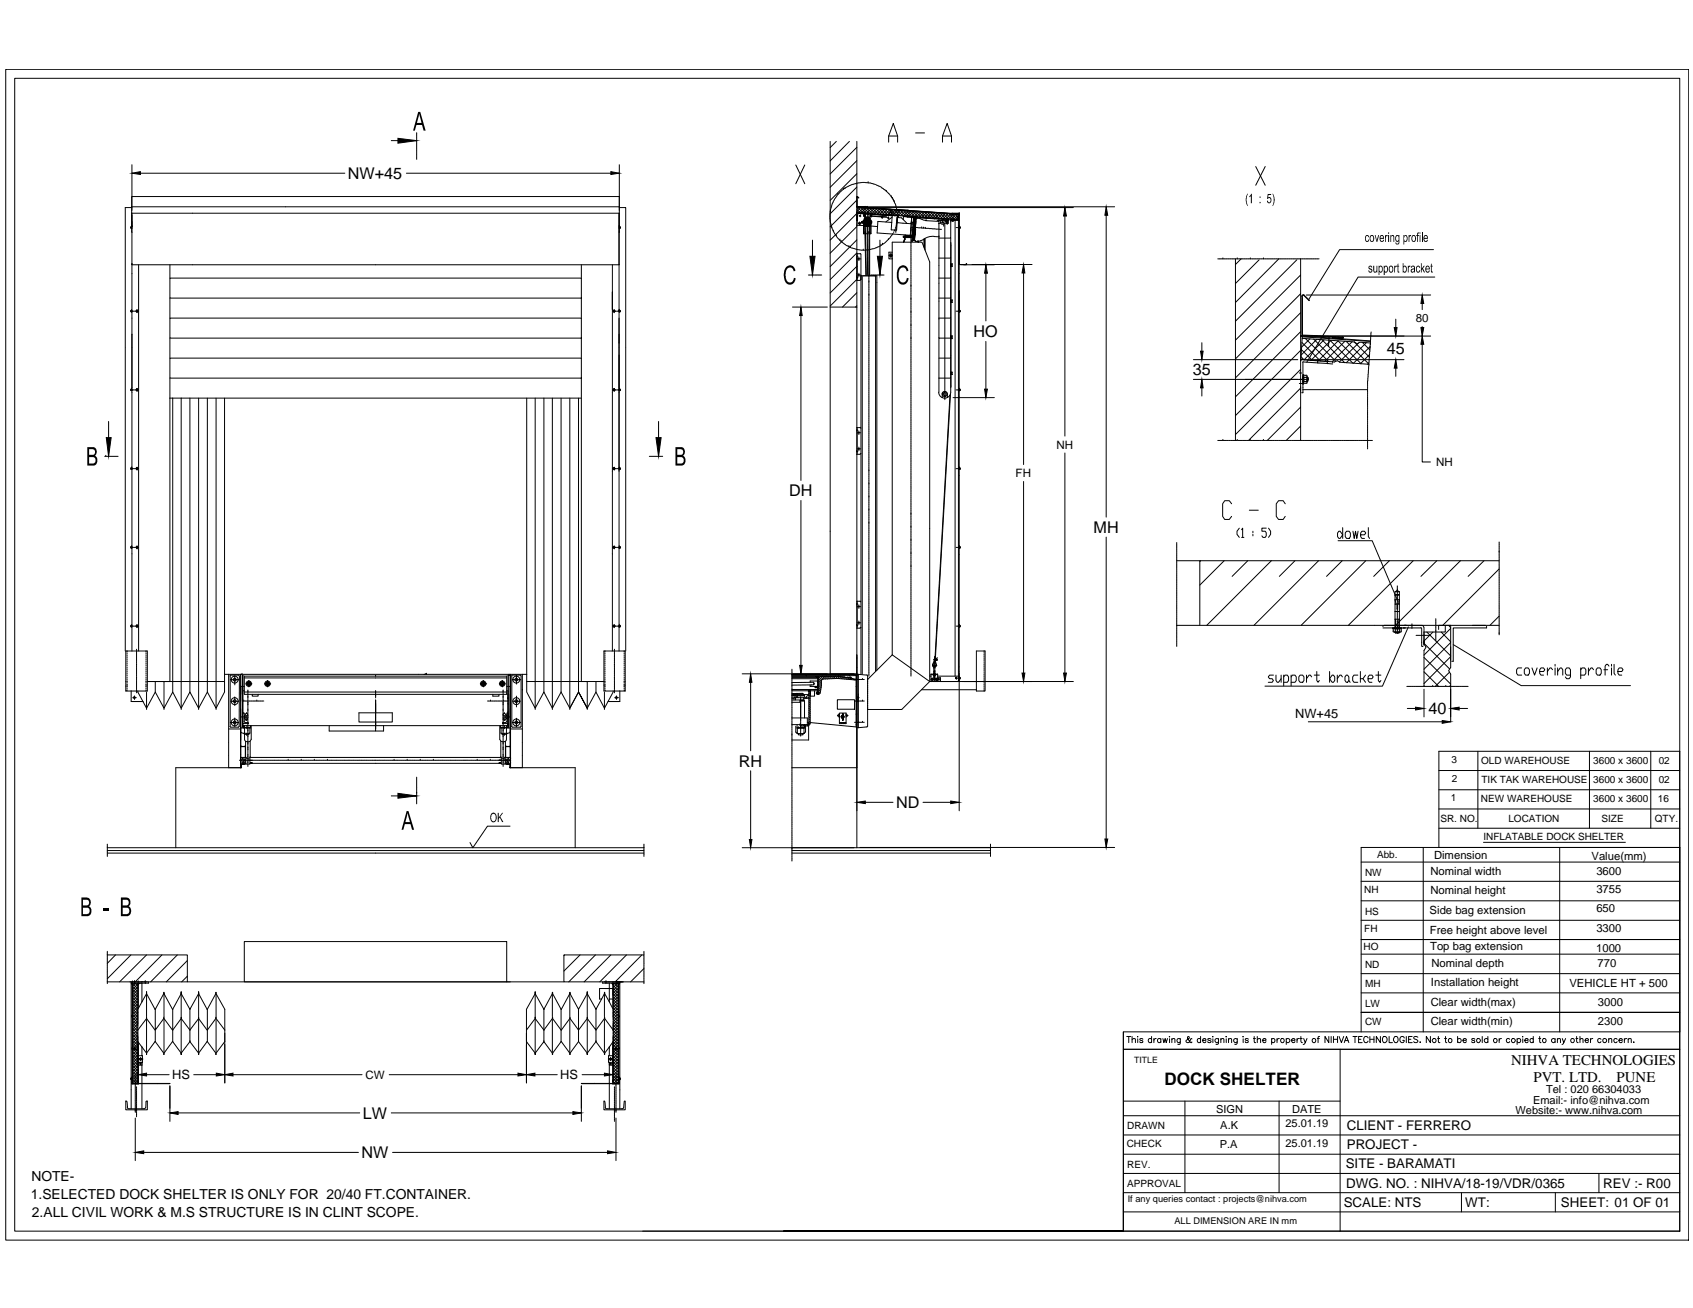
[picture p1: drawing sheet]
<svg xmlns="http://www.w3.org/2000/svg" width="279mm" height="216mm" viewBox="0 0 279 216" stroke-linecap="round" stroke-linejoin="round" font-family="sans-serif">
<defs><g id="words">
<text font-size="2.8" x="192.2" y="179">DOCK SHELTER</text>
<g font-size="2.7">
<text x="57.4" y="29.5">NW+45</text>
<text x="160.7" y="55.6">HO</text>
<text x="228.9" y="58.3">45</text>
<text x="196.9" y="61.9">35</text>
<text x="130.2" y="81.9">DH</text>
<text x="180.5" y="88">MH</text>
<text x="235.8" y="117.9">40</text>
<text x="121.9" y="126.5">RH</text>
<text x="147.9" y="133.4">ND</text>
<text x="59.9" y="184.7">LW</text>
<text x="59.7" y="191.1">NW</text>
</g>
<g font-size="2.5">
<text x="249.4" y="175.8">NIHVA TECHNOLOGIES</text>
<text x="253.1" y="178.5">PVT. LTD.</text>
<text x="266.8" y="178.5">PUNE</text>
</g>
<g font-size="2.3">
<text x="5.1" y="197.9">1.SELECTED DOCK SHELTER IS ONLY FOR 20/40 FT.CONTAINER.</text>
<text x="5.2" y="195">NOTE-</text>
<text x="5.3" y="200.8">2.ALL CIVIL WORK &amp; M.S STRUCTURE IS IN CLINT SCOPE.</text>
</g>
<g font-size="2.2">
<text x="222.3" y="186.5">CLIENT - FERRERO</text>
<text x="222.3" y="189.7">PROJECT -</text>
<text x="222.1" y="192.8">SITE - BARAMATI</text>
<text x="222.2" y="196">DWG. NO. : NIHVA/18-19/VDR/0365</text>
<text x="264.6" y="196.1">REV :- R00</text>
<text x="221.8" y="199.2">SCALE: NTS</text>
<text x="241.8" y="199.2">WT:</text>
<text x="257.6" y="199.2">SHEET: 01 OF 01</text>
</g>
<g font-size="2.1">
<text x="213.7" y="118.5">NW+45</text>
<text x="28.4" y="178.2">HS</text>
<text x="92.5" y="178.2">HS</text>
</g>
<g font-size="1.9">
<text x="233.7" y="53.2">80</text>
<text x="174.3" y="74.1">NH</text>
<text x="237" y="77">NH</text>
<text x="167.6" y="78.8">FH</text>
<text x="236.7" y="141.8">Dimension</text>
<text x="262.7" y="141.9">Value(mm)</text>
<text x="236.1" y="144.4">Nominal width</text>
<text x="236.1" y="147.6">Nominal height</text>
<text x="263.5" y="144.4">3600</text>
<text x="263.5" y="147.4">3755</text>
<text x="235.9" y="150.8">Side bag extension</text>
<text x="236" y="154.2">Free height above level</text>
<text x="263.5" y="150.6">650</text>
<text x="263.5" y="153.8">3300</text>
<text x="236" y="156.9">Top bag extension</text>
<text x="236.2" y="159.7">Nominal depth</text>
<text x="263.4" y="157.1">1000</text>
<text x="263.7" y="159.7">770</text>
<text x="236.1" y="166">Clear width(max)</text>
<text x="236.1" y="162.8">Installation height</text>
<text x="259" y="162.9">VEHICLE HT + 500</text>
<text x="263.7" y="166.1">3000</text>
<text x="236.1" y="169.1">Clear width(min)</text>
<text x="263.7" y="169.2">2300</text>
<text x="60.3" y="178.1">CW</text>
</g>
<g font-size="1.8">
<text x="200.7" y="183.7">SIGN</text>
<text x="213.2" y="183.7">DATE</text>
<text x="250.1" y="184">Website:- www.nihva.com</text>
<text x="253" y="182.2">Email:- info@nihva.com</text>
<text x="255.2" y="180.4">Tel : 020 66304033</text>
<text x="201.3" y="189.5">P.A</text>
<text x="201.4" y="186.4">A.K</text>
<text x="212.1" y="186.1">25.01.19</text>
<text x="212.1" y="189.2">25.01.19</text>
</g>
<g font-size="1.7">
<text x="239.5" y="125.9">3</text>
<text x="239.6" y="129">2</text>
<text x="244.4" y="126.1">OLD WAREHOUSE</text>
<text x="244.5" y="129.3">TIK TAK WAREHOUSE</text>
<text x="262.9" y="129.3">3600 x 3600</text>
<text x="262.9" y="126.1">3600 x 3600</text>
<text x="273.7" y="129.3">02</text>
<text x="273.7" y="126.1">02</text>
<text x="237.7" y="135.6">SR. NO.</text>
<text x="239.5" y="132.2">1</text>
<text x="244.4" y="132.4">NEW WAREHOUSE</text>
<text x="248.9" y="135.6">LOCATION</text>
<text x="262.9" y="132.4">3600 x 3600</text>
<text x="264.3" y="135.6">SIZE</text>
<text x="273.1" y="135.6">QTY.</text>
<text x="273.6" y="132.4">16</text>
<text x="227.3" y="141.7">Abb.</text>
<text x="244.8" y="138.7">INFLATABLE DOCK SHELTER</text>
<text x="225.1" y="147.4">NH</text>
<text x="225.3" y="144.6">NW</text>
<text x="225.1" y="153.8">FH</text>
<text x="225.3" y="151">HS</text>
<text x="225" y="156.9">HO</text>
<text x="225.3" y="159.8">ND</text>
<text x="225.3" y="163">MH</text>
<text x="225.3" y="166.2">LW</text>
<text x="225.3" y="169.3">CW</text>
<text x="185.9" y="189.2">CHECK</text>
<text x="186" y="186.4">DRAWN</text>
<text x="186" y="192.8">REV.</text>
<text x="186" y="195.9">APPROVAL</text>
</g>
<g font-size="1.5">
<text x="186.1" y="198.5">If any queries contact : projects@nihva.com</text>
<text x="193.8" y="202.1">ALL DIMENSION ARE IN mm</text>
</g>
<text font-size="1.4" x="187.2" y="175.4">TITLE</text>
</g></defs>
<!-- layer: 1 -->
<g fill="none" stroke="#000" stroke-width=".17">
<path d="M21.6 37.6h.1M21.6 37.5v.1M21.6 37.4v.1M21.6 37.6v.1M21.6 37.5l.1 .1-.1-.1M21.6 37.4h.1M21.6 37.7h.1M21.7 34.2l.1 1M21.7 35.2l.1 3.1M21.7 34.1v-1.7h80.5v5.9v-3.1M21.7 37.4h.1M21.7 37.7h.1"/>
<path d="M21.7 34.2v.1h-1v23.1M21.7 37.4v.1M21.7 37.6v.1M21.8 35.2v2.2M21.8 35.5v1.7M21.8 35.2h80.4M21.8 36.5v14.7M64.6 23.2h4.2M68.8 21.9v.2M68.8 22.1v.3M68.8 22.4v.3M68.8 22.7v.3"/>
<path d="M68.8 23v.3M68.8 23.3v.3M68.8 23.7v.2M68.8 24v.2M68.8 24.3v.2M68.8 24.6v.3M68.8 24.9v.3M68.8 25.2v.3M68.8 25.5v.3M68.8 25.8v.3M68.8 26.1v.2M102.2 35.4v8.3h-80.4"/>
<path d="M102.2 38.3v12.9M102.2 34.1l-80.5 .1M102.2 34.3h1.1v23.1M102.2 37.4l.1 .1-.1 .1h.1M102.2 37.7h.1M102.2 37.4h.1M102.2 37.6h.2M102.3 37.5v.1M102.3 37.6v.1M131.3 27.2l1.5 3.1M132.8 27.2l-1.5 3.1M134.1 39.6v5.8"/>
<path d="M137 35.5v.2M137 35.8v.2M137 36.1v.3M137 23.3v87.9h4.4M137 36.4v.3M137 34.9v.3M137 35.2v.2M137 34.9h.1M137 36.7l.1 .3M137.1 34.6l-.1 .2M137.1 37l.1 .3M137.2 37.3l.1 .3"/>
<path d="M137.3 37.6h.1M137.3 34l-.2 .5M137.3 37.6l.1 .3M137.3 33.7v.2M137.4 37.9l.1 .2M137.5 33.4l-.2 .2M137.5 38.2h.1M137.6 38.2v.2M137.6 33.1l-.1 .3M137.7 38.5l.1 .2M137.7 32.9l-.1 .2M137.9 38.7l.1 .2"/>
<path d="M137.9 32.6l-.1 .2M138 38.9h.1M138 39l.1 .2M138 23.3l-1 1.1M138.1 32.4l-.2 .2M138.2 39.2l.2 .2M138.3 32.1h.1M138.3 32.1l-.2 .2M138.4 39.4l.2 .2M138.5 31.9l-.2 .2M138.6 39.6h.1M138.6 39.7l.2 .1"/>
<path d="M138.7 31.6l-.2 .2M138.8 39.8h.1M138.8 39.9l.2 .2M139.2 31.3l-.5 .3M139.2 31.3h.1M139.4 31.1l-.2 .1M139.5 31.1h.1M139.7 30.9l-.2 .1M140 30.7l-.3 .2M140.2 23.3l-3.2 3.3M140.2 30.6l-.2 .1M140.5 30.5l-.2 .1"/>
<path d="M140.8 30.4l-.2 .1M141.1 30.3l-.2 .1M141.4 35.7h.1M141.4 35.8h.1M141.4 36.1h.1M141.4 35.7v-.2v.2M141.4 35.9v.3zM141.4 35.9v-.2v.2M141.4 35.2h.1M141.4 37.2v5.2M141.4 36.4h.1M141.4 23.3v13.9"/>
<path d="M141.4 37.2h1.1M141.4 34.2h.1M141.4 30.2l-.2 .1M141.4 24.3l-4.4 4.4M141.4 26.5l-4.4 4.4M141.4 28.7l-4.4 4.4M141.4 30.9l-4.4 4.4M141.4 33l-4.4 4.4M141.4 35.2l-4.4 4.4M141.4 37.4l-4.4 4.4M141.4 39.6l-4.4 4.4M141.4 32.5h.1z"/>
<path d="M141.4 35.2h.6M141.4 32.5v1.6h.6M141.4 36.2v.2M141.4 34.6l.6 .6v.2M141.4 36.3h.1M141.4 35.1h.1M141.4 34.9l.6-.6 .9 .9M141.5 35.1l-.1 .1M141.5 34.2h.1M141.5 34.2l16.7 1.2-8.5-.7h.2M141.5 35.1l.3 .1M141.5 34.2h1"/>
<path d="M141.5 32.5l.2 .2zM141.5 34.2l1 1M141.6 35.2l1.2 .1M141.6 35.2h-.2v.3M141.6 36.9h.3v.2M141.6 34.3l-.1 .1M141.7 30.2h-.3M141.8 36.8h.2v.2l-.3-.1zM141.8 35.2h.1M141.9 35.7h.2M141.9 36.6v.2M141.9 36.9h.2"/>
<path d="M142 35.5v.3M142 34.1l1.1 .2M142 34.1l1.1 .1M142 34.1h-.6l16.9 1.2M142 30.2h-.3M142 35.2h-.2l5.4 .2M142 35.2h.8h-.2M142 35.2h.6M142.1 35.1v.1M142.2 36.8h.1M142.2 36.6v.2M142.2 36.8h.3"/>
<path d="M142.2 36.6h.3M142.2 36.6h.2M142.3 30.1l-.3 .1M142.4 36.5v.3h-.2v-.2M142.4 30.1h.2M142.4 36.8h.1M142.4 36.5h.1M142.4 36.6v.1M142.4 36.5v.1M142.4 35.2l.2 .1M142.5 34.2l7.2 .5M142.5 36.7h.2"/>
<path d="M142.5 34.2h.1M142.5 36.5v.2M142.5 36.7v.1M142.5 35.6h.2M142.5 36.8h.1M142.5 36.6h.1M142.5 35.2v.1M142.5 37h.1M142.5 34.3l-.8 .9M142.6 34.9v.2M142.6 34.3l.9 1M142.6 36.8v.1"/>
<path d="M142.6 36.8h.1M142.6 36.6h.1M142.6 34.2v.1M142.6 36.3v2.3M142.6 34.4v.2M142.6 35.3h.1M142.6 35.5v.1M142.6 35.5h.1M142.6 35.6h.1M142.6 36.5v.1M142.6 35.6h.2l.2 9.8M142.6 35.5h.2"/>
<path d="M142.6 36.3h-.1v2.3h.3M142.7 36.1h.1M142.7 38.3h.1M142.7 30.1l.2 .1M142.7 34.2h-.2M142.7 37.2h.1M142.7 37.3l.2 8.1M142.7 35.7v1.7h-.1v-1.4h.1M142.7 35.2l.1 .1M142.7 38.3v.1M142.8 34.2h.1M142.8 36v.2"/>
<path d="M142.8 36.3v.2M142.8 36.5v.3M142.8 36.8v.3M142.8 37.2v.2M142.8 35.7h-.2h.2v.2M142.8 35.8h.3M142.8 35.7h.1M142.8 36.7h.3M142.8 37.2h.1M142.8 38.3v.1M142.8 36.1v1.2M142.8 36.1l.1-.1v.9"/>
<path d="M142.8 35.3l-1.2-.1-.2 2M142.8 36.1h.1M142.8 35.4h-.2v.1M142.8 38.3h.1M142.8 38.6h.3M142.8 35.3h.3M142.9 36.5h.1M142.9 36.3h.1M142.9 34.3l-.8 .9M143 36.9l-.1 .5-.1-.1M143 36.5h.1M143 36.9h.1"/>
<path d="M143 36h.1v1.4h-.1zM143 30.2h.2M143 35.8l.1 .1M143 36.1h.1M143 37.2h.1M143.1 34.3l.9 1M143.1 35.9h.1M143.1 35.3h.3M143.1 35.3h.1M143.1 35.3l.1 .1M143.1 36l.1 9.4M143.1 35.4h.2"/>
<path d="M143.1 34.2h.1M143.1 35.4l.2-.1v.1M143.1 36v.2M143.1 36.2v.3M143.1 36.5v.3M143.1 36.8v.3M143.1 37.1v.3M143.2 37.2h.1M143.2 36.1v1.2M143.2 36.1l.1-.1v.9M143.2 36.1h.1M143.2 36l.1 9.4"/>
<path d="M143.2 36.7h.2M143.2 38.6h.2M143.2 35.2h.1M143.2 35.7v.1M143.2 35.5v.2M143.2 35.9l-.1 .1M143.3 35.8l-.2 .1M143.3 35l-.1 .4M143.3 30.2h.3M143.3 30.2h.1M143.3 36.5h.1M143.3 34.8v.2"/>
<path d="M143.3 36.3h.1M143.3 36.9v.5l-.1-.1M143.3 36.9h.1M143.3 35.3h.1M143.4 36.5l-.1 .4M143.4 35.8l-.1 .2M143.4 36v1.4zM143.4 35.3v.1M143.4 35.8v.2M143.4 34.3l-.8 .9M143.4 35.3h.2l-.8-.1v.3M143.4 36.1h.1"/>
<path d="M143.4 38.2v.2M143.4 37.2h.1M143.4 35.9v9.5M143.5 38.3h-.1M143.5 35.9v.2M143.5 36.2v.3M143.5 36.5v.3M143.5 36.8v.3M143.5 37.1v.3M143.5 37.2h.1M143.5 36.1h.1M143.5 35.9v9.5"/>
<path d="M143.5 36.7h.2M143.5 38.3h.1M143.6 34.4l.9 .9M143.6 36.5v.9v-1.4v.9M143.6 35.7h.3l-.3 .1M143.6 35.5h.3l-.3 .1M143.6 36.3h.1M143.6 35.3l3.1 .2M143.6 35.3v.6l-.2-.1M143.6 35.3l3.4 .3M143.6 35.4l3.6 .2M143.6 35.6l2.7 .2"/>
<path d="M143.6 30.2l.6 .2M143.7 36.8h.1M143.7 36.6h.1M143.7 37v1.6h-.2M143.7 37v-.7v.7M143.7 37v1.6M143.7 36.8h.2M143.7 36.5h.2M143.7 36.6h.2M143.7 37.3l1.1 .1M143.7 34.5l-.7 .7M143.7 35.7h.1"/>
<path d="M143.8 35.6h-.1M143.8 36.5v.2M143.8 36.7v.1M143.9 36.5v.3M143.9 35.7l2.5 .2M144 34.4l1 .9M144.2 30.4l.3 .1M144.2 34.4l-.8 .8M144.5 30.5l.2 .1M144.5 34.4l1 1M144.7 34.5l-.8 .8M144.7 35.4l.9-.9 .8 .9"/>
<path d="M144.8 30.6l.2 .1M145 30.7l.6 .3M145 34.5l1 .9 .9-.8M145.1 34.5l-.8 .8M145.2 39.6v5.8M145.5 35.9h.2M145.6 31l.2 .2M145.6 35.8v.2M145.6 35.4v.2M145.8 31.2l.3 .1M146 34.6l-.8 .8M146.1 31.4l.2 .2"/>
<path d="M146.1 34.6l.9 .8 .2-.2M146.1 40l-.2 .1M146.3 31.6h.1M146.3 31.6l.2 .2M146.4 39.8l-.2 .1M146.4 34.6l-.8 .8M146.5 36h.2M146.5 31.8l.2 .2M146.6 35.5h.1M146.6 35.5h.6l-.2 .1M146.6 34.6l.4 .4M146.6 39.6l-.2 .1"/>
<path d="M146.6 39.6h.1M146.6 35.9v.2M146.7 35.5h.1M146.7 23.5v-1l.7-2.1 .7 2.1v1M146.7 35.5l-.1 .2M146.7 35.5l.5 .1M146.7 22.5h1.4M146.7 35.5l.3 .1M146.7 32l.2 .2M146.8 39.3l-.2 .2M146.8 35v.2M146.8 35.2v.4"/>
<path d="M146.9 35.6h.1M147 34.8v.2l.2 .2M147 35.6h.1M147 34.8h.2v.6M147 35.6h.2M147 35h.1M147 32.3l.1 .2M147 35l-.5 .4M147 34.6l-3.1-.2-.2 .1-2.2-.3-.1 .9h.1M147 34.6l1.6 .1M147 34.6v.2M147.1 35.1l.4 .4"/>
<path d="M147.1 34.6l.9 1M147.1 32.5h.1M147.1 32.5l.1 .2M147.2 36.7l-2.3-.2-.1 2 5.4 .3 .1-.6M147.2 35.4l-.1 .1 1 .1h-.9M147.2 36.7l-.1 1.2 .9 .1 .1-1.2M147.2 38.8l-.4 .5M147.2 35.5v1.2M147.2 35.8l-1 .8M147.3 32.8l.1 .2M147.3 32.7h.1M147.3 34.6l-.2 .2"/>
<path d="M147.4 38.5l-.2 .3M147.4 33h.1M147.5 33v.3M147.5 35.1v.2M147.5 35.3v.2M147.5 35.5l6.8 .5M147.5 38.2v.2M147.5 34.6l1 1M147.6 33.3h.1M147.6 33.3l.1 .2M147.7 33.6l.1 .2M147.7 35.4v.3"/>
<path d="M147.7 37.9l-.1 .2M147.8 34.7l-.6 .5M147.8 37.6v.1M147.8 38.2v.2M147.8 33.9l.1 .2M147.9 37.9l-.1 .3M147.9 37.6v.3M147.9 34.2l.1 .2M147.9 37.3v.2M147.9 37v.4M148 36.6l-.1 .3M148 36.3v.3"/>
<path d="M148 34.5l.1 .2M148 36v.3M148 35.8v.2M148 36.9v.1M148.1 36.8l2.3 .1M148.1 34.7v.2M148.1 34.7l.9 1M148.1 36.4v.3M148.1 35.1v.1M148.1 36.1v.3M148.1 35.6h.2M148.1 35.7h.2"/>
<path d="M148.1 35.4v.5M148.1 35.7h.1M148.1 35.8v.3M148.2 34.7l-.9 .8M148.2 35.9h-.1v.9M148.2 35.9l.6 .1 .9 .9M148.3 35.6l-.1 .3M148.6 34.7l.9 1 .8-.8M148.6 34.7l3.9 .3M148.6 34.7l-.8 .9M149 34.8l-.8 .8M149.1 34.8l.9 .9"/>
<path d="M149.1 35.7l1.3 .2M149.4 38.9h1.2M149.5 34.8l-.9 .8M149.6 34.8l.9 .9M149.6 35.7l.1 .1M149.7 35.7l.2 .1h-.2M149.7 35.7h-.6l1.3 .1M149.7 34.7h.1M149.8 35.4v.2M149.8 35.7v.1M149.8 34.7v.2M149.8 34.9v.2"/>
<path d="M149.9 35.8h.5M149.9 34.8l-.8 .9v.6M150.1 34.9l.9 .9M150.3 38.2h.1M150.3 37.6v.1M150.3 37.8v.2M150.3 38.1v.3M150.3 38.4v.3M150.3 38.7v.4M150.3 39.2v.2M150.3 39.5v.2M150.3 39.8v.3"/>
<path d="M150.4 36.9l.3 .1-.1 1.8h-.4M150.4 37.5h.2M150.4 36.9l-.1 1.3M150.5 37.9h.4h-.1M150.5 35.7l.8 .1h-.8l-.1 1.1zM150.5 35.8l3.8 .3M150.5 35.9l3.8 .2M150.5 39.8h.1M150.6 38.8l-.1 1M150.6 39.6l-.1 .1M150.6 37.5h.2M150.6 34.9l.9 .9"/>
<path d="M150.8 39.7h.1M150.8 36.1v-.1l-.1 1M150.8 36.1h.1M150.8 39.6l.3 .2M150.8 36l-.3 3.8M150.8 38.2h.1M150.8 39.5v.2h-.2M150.8 34.9l-.8 .8M150.8 39.3h.1zM150.8 39.3h.1M150.8 39.2l.1 .1zM150.8 39.2h.1z"/>
<path d="M150.8 39.2h.1M150.8 39.1h.1zM150.8 37.7h.3l-.1 .5h-.2zM150.8 37.7h.1M150.8 37.7h.1v.5M150.8 39.2v.3M150.9 39.1h.1M150.9 38.3h.1M150.9 39v.1M150.9 39h.1M150.9 38.9h.1M150.9 38.5h.1"/>
<path d="M150.9 38.5l.1 .1zM150.9 38.6h.1zM150.9 38.6h.1l-.1 .1M150.9 38.6h.1M150.9 38.6l.1 .1M150.9 38.7h.1M150.9 38.7l.1 .1zM150.9 38.8h.1zM150.9 38.8h.1l-.1 .1M150.9 38.8h.1M150.9 38.8v.1M150.9 36.2l-.3 3.5"/>
<path d="M150.9 37.5l.2 .1M150.9 38.3v.2M150.9 38.6v.2M150.9 38.9l-.1 .2M150.9 39.7h.1M150.9 39.2h.1M150.9 38.2v.1M150.9 38.2h.1M150.9 38.2l-.1 .1h.1M150.9 38.4h.1M150.9 38.4v.1M150.9 38.4l.1 .1"/>
<path d="M150.9 36.1h.2M150.9 36.1h.1M150.9 36.1l-.2 3.6 .1-1.5M150.9 37.9h.2M151 37.1h.1M151 37.7h.1M151 38.3h.1M151 37.6v.1M151 37.3l.1 .1zM151 37.4h.1zM151 37.4h.1M151 37.5h.1"/>
<path d="M151 37.5h.1zM151 37.5l.1 .1zM151 37.6h.1zM151 37.6h.1M151 38.4h.1M151 38.5h.1M151 38.6h.1M151 38.7h.1M151 38.8h.1M151 37.1v.3M151 37.4v.2M151 36.1l-.2 1.6"/>
<path d="M151 38.2v.1M151 38.2h.1M151 36.7h.1zM151 36.7l.1 .1zM151 36.8h.1h-.1M151 36.8h.1M151 36.9h.1M151 36.9h.1zM151 36.9l.1 .1zM151 37h.1h-.1M151 37h.1M151 37l.1 .1-.1-.1"/>
<path d="M151 37.2h.1M151 37.3h.1M151 38.3h-.1M151 36.6v.5M151 38.2l-.1 1.5M151.1 36.5h.1M151.1 36.5v.1M151.1 36.6h.1M151.1 36.7h.1M151.1 37.1h.1M151.1 37.2h.1M151.1 37.3h.1"/>
<path d="M151.1 37.4h.1M151.1 37.5h.1M151.1 37.6h.1M151.1 36.1h.1M151.1 37.7h.1M151.1 36.1v.2M151.1 36.3l-.1 .3M151.1 36.8h.1M151.1 36.9h.1M151.1 39.8h.1M151.1 21.9h1.5M151.1 34.9l.9 1"/>
<path d="M151.1 36.2v1.5M151.2 36.1h.1M151.2 37.6h.3M151.2 36.1l-.3 3.6M151.2 34.9l-.8 .8M151.3 35.8h.4M151.4 36l-.6 .2M151.4 36h.1M151.4 36l1.5 .4M151.5 37.6h.3M151.6 34.9l.9 1M151.7 34.9l-.9 .9"/>
<path d="M151.7 35.8l2.6 .2M151.8 37.6h.3M151.9 35.8v.3M152.1 35l.9 .9M152.1 37.6h.1M152.1 37.6h.3M152.1 35l-.8 .8M152.4 37.6h.1M152.5 37.6h.2M152.5 39.5v.2M152.5 39.9v.1M152.5 35l2.1 .2"/>
<path d="M152.5 39.5v.1M152.5 39.8v.1M152.5 35l-.8 .8M152.6 39.4v1.7M152.7 39.4v1.9M152.7 35.1l.9 .9M152.7 37.7h.1M152.8 37.7h.2M152.8 36.4l2.2 .1M152.8 36.3v.1M152.9 35.9v.2M153 35l-.8 .9"/>
<path d="M153 37.7h.3M153.1 35.1l1 .9M153.3 37.7h.3M153.4 35.1l-.8 .8M153.6 35.1l.9 .9M153.7 37.7l.2 .1M153.9 35.1l-.9 .8M154 37.8h.2M154.1 35.1l.9 1M154.1 39a4 4 0 0 0-2.2 .7l-.8 .1M154.1 39l.9 .1M154.3 36l1.8 .1"/>
<path d="M154.3 36.1l2.6 .2M154.3 37.8h.2M154.3 36v.1M154.3 35.1l-.8 .9M154.6 37.8h.3M154.6 35.2l3.4 .2v.4M154.6 35.9v.1M154.6 35.2l.9 .9M154.7 35.7l-.1 .1M154.7 36.4h1.7M154.7 35.2l-.8 .8M154.8 36l.8-.8 1 1"/>
<path d="M154.9 37.8l.3 .1M155 36.5v2.8M155 39.1h.1M155 36.2v.3M155 39.3v16.5M155.1 36.8l-.2 .1M155.1 35.2l.9 .9M155.2 35.2l-.9 .8M155.2 37.9h.2M155.4 36.8h-.3M155.5 36.2v.3M155.5 36.4h-.2l-.1 .4 .3 .2h.2"/>
<path d="M155.5 23.5v-1l.8-2.1 .7 2.1v1M155.5 36.5l.1 .3M155.5 22.5h1.5M155.6 36.8h.1M155.6 36.8l.1 .3M155.7 36.7l-.3 .1M155.7 37.1l.1 .3M155.9 36.9v27.9M156 36.6l-.3 .1M156 36.6h.1M156.1 35.2l-.9 .9M156.1 36.1l2 .1"/>
<path d="M156.1 35.2l1 1M156.2 36.8h.1M156.2 36.7h.1M156.2 36.4h.1M156.2 36.2h.1M156.2 36.8h.2M156.2 36.3v.1M156.2 36.7v.1M156.2 36.7h.2M156.3 36.8h.2M156.3 36.9h.1M156.3 36.9v-.1l.1 .1"/>
<path d="M156.3 36.8h.1M156.3 36.4h.1M156.3 36.7v.1M156.3 36.3h.2M156.3 36.5l-.3 .1M156.3 36.3v.1M156.4 36.4v.3M156.4 36.7l-.1 .3M156.4 36.4h.1M156.4 36.6l-.2 .1M156.4 36.9h.1M156.4 36.8h.1"/>
<path d="M156.4 36.1v.3h-.1M156.4 36.7h.1M156.4 36.6l-.7 .4M156.4 36.4v.2M156.4 36.3v.1M156.5 36.3v.1M156.5 36.8h-.1M156.5 35.3l-.9 .8M156.5 36.2h.1M156.6 36.5h-.2M156.6 35.3l.9 .9M156.9 35.4l-.8 .7"/>
<path d="M156.9 36.3h.1M156.9 36.3v3h-1.9M156.9 39.3v3.3h-1.9M156.9 36.3h.2M156.9 36.3h.3M156.9 36.3v.3M157 35.2h.1M157 36.2v.1M157.1 35.4v.2M157.1 36l-.1 .1M157.1 36.4l.1 .1M157.1 36.3h.1"/>
<path d="M157.1 36.3l.3 .1M157.1 36.3l.1 .1M157.1 36.3v.2M157.1 35.2v.2M157.1 35.3l.9 .9M157.1 36.3h-.2M157.1 36.4h.2l-.1 .1M157.2 36.5h.1M157.2 35.2h-.2M157.2 36.3v.2M157.3 36l-.1 .2 .4 .1M157.3 35.8v.2"/>
<path d="M157.3 36.4h.1M157.4 36.4h.1M157.4 36.4h-.1M157.4 35.4l-.9 .8M157.6 36.3v75.3M157.6 35.4l.4 .3M157.8 37.6h.2M157.8 35.4l-.9 .8M158 35.8h.1M158 35.8l.2 .2-.1 .2M158 35.7l-.5 .5M158 37.6h.2"/>
<path d="M158.1 36.3h.1M158.1 36.2v.1h-.5h.5M158.1 36l-.2 .2M158.2 36.3h.1M158.2 36.3v75.3M158.2 35.4v.6l-.2-.1M158.2 35.3l.1 .1M158.3 35.5v.8h-.9M158.3 37.6h.2M158.3 35.2h.1M158.3 35.2h-1.1h1.1v.3h-.1M158.3 35.2v8.4"/>
<path d="M158.3 37.7h.1M158.3 37.4h.1M158.3 37.4v.1M158.3 37.6v.1M158.4 37.6v.1M158.4 37.6v-.1v.1M158.4 37.6h-.1l.1-.2h-.1v26.8M207.2 27.5l1.6 3.1M208.8 27.5l-1.6 3.1M20.7 57.4v50.1M21.6 51.4h.1M21.6 51.2v.3"/>
<path d="M21.6 51.4l.1-.1-.1 .1M21.6 51.2h.1M21.6 51.5h.1M21.7 51.2h.1M21.7 51.2v.3M21.7 51.5h.1M21.7 51.2v.1M21.7 51.4v.1M21.8 43.7h.1M21.8 57.4v6.6zM21.8 51.5v5.9M21.8 51.4h.2"/>
<path d="M22.1 51.4h.2M22.4 51.4h.2M22.5 51.2l.2 .2v.1h-.2zM22.6 51.1v.2M22.9 43.7v63.8M22.9 51.4h-.3v.2M28 43.7v2.2M28 49.2v3.3M28 55.8v3.3M95.9 49.2h-67.9v-3.3h67.9v6.6M95.9 55.8h-67.9v-3.3h67.9v6.6M95.9 43.7v2.2"/>
<path d="M101.1 43.7v63.8M101.1 51.4h.2M101.3 51.2l.2 .2-.1 .1h-.1zM101.4 51.1v.2M101.6 51.4h-.2v.2M101.7 51.4h.2M101.9 51.4h.3M102.2 51.2v5.4M102.2 51.2v.3h.1M102.2 52.5v55M102.2 51.2h.1M102.2 51.3h.1v.2z"/>
<path d="M102.2 51.5h.1M102.2 51.2v.1M102.2 51.4v.1M102.2 51.4h.2M102.3 51.3v.1M102.3 51.2v.1M103.3 57.4v50.1M133.4 45.4h.2M133.6 45.4h.3M133.9 45.4h.3M134.3 45.4h.2M134.5 45.4h.3"/>
<path d="M134.8 45.4h.3M135.2 45.4h.2M135.5 45.4h.1M137 50.7h4.4M139.1 40.1l.2 .1M139.3 40.3l.2 .1M139.6 40.4l.2 .2M139.8 40.6l.3 .1M140.1 40.7h.1M140.1 40.7l.2 .1M140.3 40.9h.1M140.4 40.9l.2 .1"/>
<path d="M140.7 41h.2M141 41l.2 .1M141.3 41.1l.2 .1M141.4 42.3h.2M141.4 45.8h.2M141.4 42.4v28.2M141.4 42.2h.1M141.4 41.9h.6M141.4 41.8l-4.4 4.4M141.4 44l-4.4 4.4M141.4 46.1l-4.4 4.4M141.4 48.3l-2.4 2.4"/>
<path d="M141.4 50.5l-.2 .2M141.4 42.4v3.5M141.4 41.9v.5M141.4 45.9v.4M141.4 45.7v.2M141.4 46.3h.6M141.4 45.4h.3v.3M141.6 41.2h.2M141.7 42.4v.3h-.3M141.7 42.8v.2M141.7 45.1v.3M141.8 45.4h.2"/>
<path d="M141.8 42.7h.2M141.9 41.2l.2 .1M141.9 41.8l.1 .1M142 46.1l-.1 .1M142.1 42v69.2M142.1 45.5h2.6v65.1M142.2 41.3h.2M142.3 45.5v65.8M142.5 41.3h.1M142.5 45.5h2v65.3M142.5 41.3h.3M143.1 41.2l-.3 .1"/>
<path d="M143.1 41.2h.3M143.4 46.6h.1M143.4 48.7h.1M143.4 45.4v.2M143.4 45.7v.2M143.4 46v.2M143.4 46.3v.2M143.4 46.6v.3M143.4 46.9v.3M143.4 47.2v.3M143.4 47.5v.3M143.4 47.9v.2"/>
<path d="M143.4 48.1v.3M143.4 48.4v.3M143.4 48.8v.2M143.4 49.1v.2M143.4 49.4v.2M143.4 49.7v.3M143.4 50v.3M143.4 50.3v.3M143.4 50.6v.3M143.4 50.9v.3M143.4 51.2v.3M143.4 51.5v.3"/>
<path d="M143.4 51.8v.3M143.4 52.2v.2M143.4 52.5v.2M143.4 52.8v.3M143.4 53.1v.3M143.4 53.4v.3M143.4 53.7v.2M143.4 54v.3M143.4 54.3v.3M143.4 54.6v.3M143.4 54.9v.3M143.4 55.3v.2"/>
<path d="M143.4 55.6v.2M143.4 55.9v.2M143.4 56.1v.3M143.4 56.5v.2M143.4 56.8v.2M143.4 57.1v.3M143.4 57.4v.3M143.4 57.7v.3M143.4 58v.3M143.4 58.3v.3M143.4 58.6v.3M143.4 58.9v.3"/>
<path d="M143.4 59.2v.3M143.4 59.6v.2M143.4 59.9v.2M143.7 45.4h.1M143.9 45.4h.3M143.9 41.1l-.5 .1M144.2 45.4h.3M144.3 41l-.3 .1M144.5 45.4h.3M144.5 40.9l-.2 .1M144.8 45.4h.2M144.8 40.8l-.2 .1"/>
<path d="M145.1 45.4h.3M145.1 40.7l-.2 .1M145.4 40.5l-.2 .2M145.4 40.5h.1M145.4 45.4h.3M145.6 40.3h.1M145.6 40.4l-.2 .1M145.7 45.4h.2M145.9 40.2l-.2 .1M146.7 42.2h.3M146.9 42.2l.1 .1M147 42.2h.2"/>
<path d="M147 41.8v.2M147 42.1v.2M147 42.4v.1M147.1 42.1l.1 .1M147.2 42l-.2-.1-.2 .3 .2 .2 .2-.1M147.2 41.6h-.5v1.1h.5M150.3 47.3h.1M150.3 49.4h.1M150.3 51.6h.1M150.3 53.7h.1M150.3 55.9h.1M150.3 40.2v.2"/>
<path d="M150.3 40.5v.2M150.3 40.8v.3M150.3 41.1v.3M150.3 41.4v.3M150.3 41.7v.3M150.3 42.1v.2M150.3 42.3v.3M150.3 42.6v.3M150.3 42.9v.3M150.3 43.3v.2M150.3 43.6v.2M150.3 43.9v.3"/>
<path d="M150.3 44.2v.3M150.3 44.5v.3M150.3 44.8v.3M150.3 45.1v.3M150.3 45.4v.3M150.3 45.7v.3M150.3 46v.3M150.3 46.4v.2M150.3 46.7v.2M150.3 47v.2M150.3 47.3v.3M150.3 47.6v.3"/>
<path d="M150.3 47.9v.2M150.3 48.2v.3M150.3 48.5v.3M150.3 48.8v.3M150.3 49.1v.3M150.3 49.5v.2M150.3 49.8v.2M150.3 50.1v.2M150.3 50.3v.3M150.3 50.7v.2M150.3 51v.2M150.3 51.3v.2"/>
<path d="M150.3 51.6v.3M150.3 51.9v.3M150.3 52.2v.3M150.3 52.5v.3M150.3 52.8v.3M150.3 53.1v.3M150.3 53.4v.3M150.3 53.8v.2M150.3 54.1v.2M150.3 54.4v.2M150.3 54.7v.3M150.3 55v.3"/>
<path d="M150.3 55.3v.3M150.3 55.6v.3M150.3 55.9v.3M150.3 56.2v.3M150.3 56.5v.3M150.3 56.8v.3M150.3 57.2v.2M150.3 57.5v.2M150.3 57.8v.3M150.3 58.1v.2M150.3 58.4v.2M150.3 58.7v.2"/>
<path d="M150.3 59v.3M150.3 59.3v.3M150.3 59.6v.3M150.3 59.9v.3M152.5 40.2v.2M152.5 40.5v.2M152.5 40.1v.2M152.5 40.4v.2M152.5 40.8v.2M155 59.1h1.9v-3.3h-1.9v6.6M156.9 43.8v2.1h-1.9M156.9 45.9v3.3h-1.9"/>
<path d="M156.9 49.7v2.8h-1.9M156.9 55.7v.1v-.1M156.9 43.5h.3l-.1 .2 .1 .3h-.3M156.9 55.4h.3l-.1 .2 .1 .3h-.3M156.9 49.5h.3l-.1 .1 .1 .3h-.3M156.9 43.7h.2M156.9 42.6v1.4M156.9 49.2v.8M156.9 52.5v3.2M156.9 59.1v2.8M156.9 49.8h.2M156.9 49.6h.2"/>
<path d="M156.9 55.6h.2M156.9 55.8h.2M156.9 43.9h.2M156.9 40v24M157.8 51.4h.2M158 51.4h.2M158.3 51.4h.2M158.3 43.6h.1M158.3 51.5h.1M158.3 51.2v.3M158.3 51.2h.1M158.3 43.7h1.2"/>
<path d="M158.3 51.2v.1M158.3 51.4v.1M158.4 51.2v.1M158.4 51.3v.1M158.4 51.3h-.1l.1 .1M159.5 43.6h.1M159.5 43.7h.1M159.5 43.7h-1h1M159.5 43.6v.1M201 42.7h.2M201.2 42.7h.3M201.5 42.7h.3"/>
<path d="M201.8 42.7h.1M201.9 42.7h.2M202.2 42.7h.2M202.5 42.7h.2M202.7 42.7h.3M203.1 42.7h.2M203.4 42.7h.2M203.7 42.7h.4M203.9 42.7v30M204.2 42.7h.1M204.2 42.7h.3M204.5 42.7h.3"/>
<path d="M205.1 42.7h-.3l-.9 1M205.1 42.7h.3M205.5 42.7h.2M205.8 42.7h.2M206.1 42.7h.2M206.3 42.7h.1M206.4 42.7h.2M206.7 42.7h.2M207 42.7h.2M207.3 42.7h.3M207.6 42.7h.3M207.8 42.9l-3.9 3.9"/>
<path d="M207.9 42.7h.3M208.2 42.7h.3M208.5 42.7h.1M208.5 42.7h.3M208.8 42.7h.3M209.1 42.7h.3M209.4 42.7h.3M209.8 42.7h.2M210.1 42.7h.2M210.4 42.7h.3M210.7 42.7h.3M211 42.7h.3"/>
<path d="M211 42.7l-7.1 7.2M211.3 42.7h.3M211.6 42.7h.3M211.9 42.7h.3M212.2 42.7h.3M212.5 42.7h.3M212.9 42.7h.2M213.2 42.7h.2M213.5 42.7h.2M213.8 42.7h.3M214 42.9l-10.1 10.1M214.1 42.7h.2"/>
<path d="M214.4 42.7h.5M214.6 55.4l7 .3M214.6 42.7v30M214.6 45.4l-10.7 10.7M214.6 51.6l-10.7 10.8M214.6 57.8l-10.7 10.8M214.6 48.5l-10.7 10.7M214.6 54.8l-10.7 10.7M214.7 59.4l-.1 .1M214.7 59.4h.2M214.7 58.9l.5 .5M214.8 55.3l6.8 .3"/>
<path d="M214.8 57.7l1.8 1.8M214.9 49v6.1M214.9 56.5l3 3.1M214.9 59.4h.1M214.9 55.9l8.6 .5 .5 .3 .4-.2 1.8 .1M214.9 59.3l-.3 .3M214.9 55.6l4.4 .3v.5M214.9 55.6l-.2 3.8M214.9 55.6l-.3-.1 4.7 .3v-.1M214.9 59.4l2.6 .1M214.9 49v6.3M215 42.7h.2"/>
<path d="M215 55.9h-.1M215 59.8v5h-.2M215.1 59.7l-.1 .1M215.1 59.7l4.1 .3M215.3 48.8l.8 .7-.1 .1-.9-.9-.2 .2M215.3 42.7h.2M215.3 48.7h-.4l-.1 .2M215.4 55.9l3.9 3.8M215.6 42.7h.2M215.9 42.7h.3M216.2 55.9l-1.4 1.4M216.2 42.7h.3"/>
<path d="M216.5 42.7h.3M216.8 42.7h.3M216.8 56l3.6 3.6M217.1 42.7h.3M217.3 56l-2.6 2.6M217.4 42.7h.3M217.5 59.4v.1l1.5 .2v.3M217.5 59.5h.1M217.5 59.5l-.1 .4M217.5 59.5l1.5 .2M217.5 59.6l3.3-3.3 3.8 3.7M218.2 56.1l3.7 3.8"/>
<path d="M218.5 56.1l-3.3 3.3M219 59.5v.2h1.2l.5-.2 .4 .3 4.8 .3M219 59.7h.1M219.3 56.7h.1M219.3 56.7v.3M219.3 57v.2M219.3 56.4v.3M219.5 56.1l3.8 3.9M219.6 56.2l-3.3 3.3M219.9 55.8h.1M219.9 55.8v-.1l1.7 .1M219.9 59.7v.2"/>
<path d="M221.6 55.7v.1M221.6 55.6l.1 .2-.1 .1-1.7-.1M222 56.3l-3.3 3.3M222.2 56.4l3.7 3.7M223.2 56.4l-3.3 3.3M223.5 56.4l2.5 2.5M224.2 56.6l-3.2 3.1M224.8 56.5l1.3 1.3v-.3M225.5 56.6l-3.3 3.3M225.9 60v.3M225.9 59.9l-.2 .2M225.9 59.3v.3"/>
<path d="M225.9 59.6v.3M226 58.7v.3M226 59l-.1 .3M226 58.1v.2M226 58.4v.3M226 58.5l-1.5 1.5M226.1 57.5h.1M226.1 57.8v.3M226.1 56.9v.2M226.1 57.2v.3M226.1 57.2l-2.7 2.8M226.2 56.3l-6.9-.5v.1l6.9 .5"/>
<path d="M226.2 56.9h.1M226.2 56.3v.3M226.2 56.6v.2M226.2 55.7v.3M226.2 56v.3M226.2 55.1v.2M226.2 55.4v.3M226.3 54.8l-.1 .2M236.6 41.2h-15.5l-5.1 8.1M236.8 45.7h-12.7l-8.4 14.1M17.3 75.3h.1M17.5 75.3h.1"/>
<path d="M17.5 75.3h.3M17.8 75.3h.2M17.9 69.6v5.7M18.1 75.3h.2M18.4 75.3h.3M18.7 75.3h.3M19 75.3h.3M19.3 75.3h.2M21.6 64.4h.1M21.6 77.4h.1M21.6 64.2v.3M21.6 77.2v.3"/>
<path d="M21.6 64.3l.1 .1-.1-.1M21.6 77.3l.1 .1-.1-.1M21.6 64.2h.2M21.6 64.5h.2M21.6 77.2h.2M21.6 77.5h.2M21.7 64.2h.1M21.7 64.5h.1M21.7 77.2h.1M21.7 77.5h.1M21.7 64.2v.1M21.7 64.4v.1"/>
<path d="M21.7 77.2v.1M21.7 77.4v.1M21.8 64v.5M21.8 77.2v13M21.8 64.5v12.7M21.8 64.4h.2M21.8 77.4h.2M22.1 64.4h.2M22.1 77.4h.2M22.4 64.4h.2M22.4 77.4h.2M22.5 77.3l.2 .1v.1h-.2z"/>
<path d="M22.5 64.2l.2 .2v.1h-.2zM22.6 64.4h.1M22.6 64.4h.3M22.6 77.1v.3h.3M22.6 64.1v.2M22.6 64.4v.2M22.6 77.4v.2M28 65.7h67.9M28 62.4v50.1h-3.6M95.9 62.4h-67.9v-3.3h67.9v53.4h3.6M101.1 64.4h.2M101.1 77.4h.2"/>
<path d="M101.3 64.2l.2 .2-.1 .1h-.1zM101.3 77.3l.2 .1-.1 .1h-.1zM101.4 64.4h.1M101.4 77.1v.3h.2M101.4 64.4h.2M101.4 64.1v.2M101.4 64.4v.2M101.4 77.4v.2M101.7 64.4h.2M101.7 77.4h.2M101.9 77.4h.5M101.9 64.4h.3"/>
<path d="M102.2 64.5h.1M102.2 77.5h.1M102.2 77.2h.1M102.2 64.2h.1M102.2 64.2v.1M102.2 64.4v.1M102.2 77.2v.1M102.2 77.4v.1M102.2 64.4h.2M102.3 77.3v.1M102.3 64.3v.1M102.3 77.4v.1"/>
<path d="M102.3 77.2v.2M102.3 64.4v.1M102.3 64.2v.2M102.3 77.3h-.1v.1h.1M102.3 64.3h-.1v.1h.1M102.3 64.2h-.1v.6M102.3 77.2h-.1v.6M107.2 75.3h.1M107.3 75.3h.3M107.6 75.3h.3M108 75.3h.2M108.3 75.3h.2"/>
<path d="M108.6 75.3h.3M108.7 69.6v5.7M108.9 75.3h.2M109.2 75.3h.2M141.4 74.5h.2M141.4 71h.2M141.4 74.4v.2zM141.4 70.6v.5M141.4 71.1v3.3M141.4 74.6v28.5M141.4 70.6h.6M141.4 74.6v.4"/>
<path d="M141.4 70.6v.3M141.4 70.9v.2M141.4 74.1h.3v.3M141.4 75h.6M141.7 71.1v.3h-.3M141.7 71.5v.2M141.7 73.8v.3M141.8 71.4h.2M141.8 74.1h.2M141.9 70.5l.1 .1M142 74.8l-.1 .1M143.4 77.7h.1"/>
<path d="M143.4 79.9h.1M143.4 60.2v.2M143.4 60.5v.3M143.4 60.8v.3M143.4 61.1v.3M143.4 61.4v.3M143.4 61.7v.3M143.4 62v.3M143.4 62.3v.3M143.4 62.6v.3M143.4 63v.2M143.4 63.3v.2"/>
<path d="M143.4 63.6v.3M143.4 63.9v.2M143.4 64.2v.2M143.4 64.5v.2M143.4 64.8v.3M143.4 65.1v.3M143.4 65.4v.3M143.4 65.7v.3M143.4 66.1v.2M143.4 66.4v.2M143.4 66.6v.3M143.4 66.9v.3"/>
<path d="M143.4 67.3v.2M143.4 67.6v.2M143.4 67.9v.3M143.4 68.2v.3M143.4 68.5v.3M143.4 68.8v.3M143.4 69.1v.3M143.4 69.4v.3M143.4 69.7v.3M143.4 70v.3M143.4 70.4v.2M143.4 70.7v.2"/>
<path d="M143.4 71v.2M143.4 71.3v.3M143.4 71.6v.3M143.4 71.9v.3M143.4 72.2v.3M143.4 72.5v.3M143.4 72.8v.3M143.4 73.1v.3M143.4 73.4v.3M143.4 73.8v.2M143.4 74.1v.2M143.4 74.4v.2"/>
<path d="M143.4 74.7v.2M143.4 75v.2M143.4 75.3v.2M143.4 75.6v.3M143.4 75.9v.3M143.4 76.2v.3M143.4 76.5v.3M143.4 76.8v.3M143.4 77.1v.3M143.4 77.4v.3M143.4 77.8v.2M143.4 78.1v.2"/>
<path d="M143.4 78.4v.2M143.4 78.7v.3M143.4 79v.3M143.4 79.3v.3M143.4 79.6v.3M143.4 79.9v.3M150.3 60.3v.2M150.3 60.6v.2M150.3 60.8v.3M150.3 61.1v.3M150.3 61.5v.2M150.3 61.8v.2"/>
<path d="M150.3 62.1v.3M150.3 62.4v.3M150.3 62.7v.3M150.3 63v.3M150.3 63.3v.3M150.3 63.6v.3M150.3 63.9v.3M150.3 64.2v.3M150.3 64.6v.2M150.3 64.9v.2M150.3 65.2v.2M150.3 65.5v.3"/>
<path d="M150.3 65.8v.3M150.3 66.1v.3M150.3 66.4v.3M150.3 66.7v.3M150.3 67v.3M150.3 67.3v.3M150.3 67.6v.3M150.3 68v.2M150.3 68.3v.2M150.3 68.6v.2M150.3 68.9v.2M150.3 69.2v.2"/>
<path d="M150.3 69.5v.2M150.3 69.8v.3M150.3 70.1v.3M150.3 70.4v.3M150.3 70.7v.3M150.3 71v.3M150.3 71.3v.3M150.3 71.6v.3M150.3 71.9v.3M150.3 72.3v.2M150.3 72.6v.2M150.3 72.9v.3"/>
<path d="M150.3 73.2v.3M150.3 73.5v.3M150.3 73.8v.3M150.3 74.1v.3M150.3 74.4v.3M150.3 74.7v.3M150.3 75v.3M150.3 75.4v.2M150.3 75.7v.2M150.3 76v.2M150.3 76.3v.3M150.3 76.6v.2"/>
<path d="M150.3 76.9v.2M150.3 77.2v.3M150.3 77.5v.3M150.3 77.8v.3M150.3 78.1v.3M150.3 78.4v.3M150.3 78.8v.2M150.3 79.1v.2M150.3 79.3v.3M150.3 79.7v.2M150.3 80v.2M155 62.4v2.3"/>
<path d="M155.5 65.1a.44 .44 0 0 1 .4-.5 .44 .44 0 0 1 .5 .5v.5M155.5 65.1v.5M155.9 64.9v.2M155.9 65.2v.2M155.9 65.5v.3M155.9 65.8v.2M156.8 65.2l-2.6 43.7M156.9 65.1l-2.5 43.7 .1 .9M156.9 61.6v.8h-1.9M156.9 61.4h.3l-.1 .1 .1 .3h-.3M156.9 62.4v2.3a.99 .99 0 0 1-1 1 .99 .99 0 0 1-1-1M156.9 61.7h.2"/>
<path d="M156.9 61.5h.2M157.8 64.4h.2M157.8 77.4h.2M158 64.4h.2M158 77.4h.2M158.3 64.4h.2M158.3 77.4h.2M158.3 64.2v13M158.3 77.2v13M158.3 64.2h.1M158.3 64.5h.1M158.3 77.2h.1"/>
<path d="M158.3 77.5h.1M158.3 64.2v.1M158.3 64.4v.1M158.3 77.2v.1M158.3 77.4v.1M158.4 64.2v.1M158.4 77.2v.1M158.4 64.3v.2M158.4 77.3v.2M158.4 64.3h-.1l.1 .1M158.4 77.3h-.1l.1 .1M158.4 64.3v.1"/>
<path d="M158.4 77.3v.1M201 72.7h.2M201.2 72.7h.3M201.5 72.7h.3M201.8 72.7h.1M201.9 72.7h.2M202.2 72.7h.2M202.5 72.7h.2M202.7 72.7h.3M203.1 72.7h.2M203.4 72.7h.2M203.7 72.7h.4"/>
<path d="M204.2 72.7h.1M204.2 72.7h.3M204.5 72.7h.3M204.8 72.7h.3M205.1 72.7h.3M205.5 72.7h.2M205.5 62.6h.3M205.8 72.7h.2M205.8 62.6h.3M206.1 62.6h.3M206.3 72.7h.1M206.4 72.7h.2"/>
<path d="M206.4 62.6h.3M206.7 72.7h.2M206.7 62.6h.3M207 72.7h.2M207 62.6h.3M207.3 72.7h.3M207.3 62.6h.3M207.6 72.7h.3M207.7 62.6h.2M207.9 72.7h.3M208 62.6h.2M208.2 72.7h.3"/>
<path d="M208.3 62.6h.2M208.5 72.7h.1M208.5 72.7h.3M208.6 62.6h.2M208.8 72.7h.3M208.9 62.6h.2M209.2 62.6h.2M209.4 72.7h.3M209.5 62.6h.3M209.8 72.7h.2M209.8 62.6h.3M210.1 72.7h.2"/>
<path d="M210.1 62.6h.3M210.4 72.7h.3M210.4 62.6h.3M210.7 72.7h.3M210.7 62.6h.3M211 72.7h.3M211 62.6h.3M211.3 72.7h.3M211.3 62.6h.3M211.6 72.7h.3M211.6 62.6h.3M211.9 72.7h.3"/>
<path d="M212 62.6h.2M212.2 72.7h.3M212.3 62.6h.2M212.5 72.7h.3M212.6 62.6h.3M212.9 72.7h.2M212.9 62.6h.3M213.2 72.7h.2M213.2 62.6h.3M213.5 72.7h.2M213.5 62.6h.3M213.8 72.7h.3"/>
<path d="M213.8 62.6h.3M214.1 72.7h.2M214.1 62.6h.3M214.4 72.7h.5M214.4 63.3h.3M214.4 61.6h.2M214.4 62.6h.5M214.6 64.1l-8.5 8.6h.2M214.6 67.2l-5.5 5.5h.3M214.6 61.6h.2M214.6 70.3l-2.3 2.4M214.6 61l-10.7 10.7"/>
<path d="M214.8 63.3h.2M214.9 72.7h.3M215 62.6h.3M215 64.3h10.7M215 62.3v-.4h.2v1.5h-.2v-.5v.1M215 62.6v-.3v.6v-.3h.2M215.2 62.9v.4M215.2 61.9v.4M215.2 61.9h.4l.1 .2-.1 1.2M215.2 63h.5M215.2 63.3h.5M215.2 62.3h.5"/>
<path d="M215.2 62.3v.6M215.3 72.7h.2M215.3 62.6h.3M215.6 72.7h.2M215.6 62.6h.3M215.7 62.2l.2 .1-.1 .7v-.8M215.7 63h.1M215.7 62.7h.2M215.7 62.3h.2M215.7 62.1v1M215.9 72.7h.3M215.9 62.6h.1"/>
<path d="M216.2 72.7h.3M216.5 72.7h.3M216.8 72.7h.3M217.1 72.7h.3M217.4 72.7h.3M217.7 72.7h.3M218 72.7h.3M218.4 72.7h.2M218.7 72.7h.2M219 72.7h.2M219 60l.9 .1M219.3 72.7h.3"/>
<path d="M219.6 72.7h.3M219.9 72.7h.2M220.2 72.7h.3M220.5 72.7h.3M220.8 72.7h.3M221.1 72.7h.3M221.4 72.7h.3M221.8 72.7h.2M222.1 72.7h.2M222.3 72.7h.3M222.7 72.7h.2M223 72.7h.2"/>
<path d="M223.3 72.7h.2M223.6 72.7h.3M223.9 72.7h.3M224.2 72.7h.3M224.5 72.7h.3M224.8 72.7h.3M225.1 72.7h.3M225.4 72.7h.5M225.7 63.2v.3M225.7 63.5v.3M225.7 63.8v.3M225.7 64.1v.4"/>
<path d="M225.7 64.5v.3M225.7 64.8v.3M225.7 65.1v.3M225.7 65.5v.2M225.7 65.8v.2M225.7 66.1v.3M225.7 66.4v.2M225.7 66.7v.2M225.7 67v.2M225.7 67.3v.3M225.7 67.6v.3M225.7 67.9v.3"/>
<path d="M225.7 68.2v.3M225.7 68.6v.2M225.7 68.8v.3M225.7 69.1v.3M225.7 69.4v.3M225.7 69.8v.2M225.7 70.1v.2M225.7 70.4v.3M225.7 70.7v.3M225.7 71v.3M225.7 71.3v.3M225.7 71.6v.3"/>
<path d="M225.7 71.9v.3M225.7 72.2v.3M225.7 72.5v.4M225.7 73v.2M225.7 73.3v.2M225.7 73.6v.2M225.7 73.9v.2M225.7 62.8v.4M225.7 62.5v.3M225.8 61.9v.3M225.8 62.2l-.1 .3M225.8 61.3v.2"/>
<path d="M225.8 61.6v.2M225.9 60.6v.3M225.9 61l-.1 .2M225.9 60.3v.3M226 72.7h.2M226.3 72.7h.2M21.6 90.4h.1M21.6 90.2v.3M21.6 90.3l.1 .1-.1-.1M21.6 90.2h.1M21.6 90.5h.1M21.7 90.2h.1"/>
<path d="M21.7 90.2v.3M21.7 90.2v.1M21.7 90.4v.1M21.8 90.5v12.7M21.8 90.4h.2M22.1 90.4h.2M22.4 90.4h.2M22.5 90.3l.2 .1v.1h-.2zM22.6 90.1v.3h.3M22.6 90.4v.2M101.1 90.4h.2M101.3 90.3l.2 .1-.1 .1h-.1z"/>
<path d="M101.4 90.1v.3h.2M101.4 90.4v.2M101.7 90.4h.2M101.9 90.4h.5M102.2 90.2v.3M102.2 90.2h.1M102.2 90.2v.1M102.2 90.4v.1M102.2 90.5h.1M102.3 90.3v.1M102.3 90.4v.1M102.3 90.2v.2"/>
<path d="M102.3 90.3h-.1v.1h.1M141.4 99.7h.2M141.4 99.6h.1M141.4 99.2h.6M141.4 99.8v3.3M141.4 99.2v.6M141.7 99.8v.3h-.3M141.9 99.2l.1 .1M143.4 82.1h.1M143.4 84.2h.1M143.4 86.4h.1M143.4 80.2v.3"/>
<path d="M143.4 80.5v.3M143.4 80.8v.3M143.4 81.2v.2M143.4 81.5v.2M143.4 81.8v.2M143.4 82.1v.3M143.4 82.4v.2M143.4 82.7v.2M143.4 83v.3M143.4 83.3v.3M143.4 83.6v.3M143.4 83.9v.3"/>
<path d="M143.4 84.3v.2M143.4 84.6v.2M143.4 84.9v.2M143.4 85.1v.3M143.4 85.5v.2M143.4 85.8v.2M143.4 86.1v.2M143.4 86.4v.3M143.4 86.7v.3M143.4 87v.3M143.4 87.3v.3M143.4 87.6v.3"/>
<path d="M143.4 87.9v.3M143.4 88.2v.3M143.4 88.6v.2M143.4 88.9v.2M143.4 89.2v.2M143.4 89.5v.3M143.4 89.8v.3M143.4 90.1v.3M143.4 90.4v.3M143.4 90.7v.3M143.4 91v.3M143.4 91.3v.3"/>
<path d="M143.4 91.6v.3M143.4 92v.2M143.4 92.3v.2M143.4 92.6v.3M143.4 92.9v.2M143.4 93.2v.2M143.4 93.5v.2M143.4 93.8v.3M143.4 94.1v.3M143.4 94.4v.3M143.4 94.7v.3M143.4 95.1v.2"/>
<path d="M143.4 95.3v.3M143.4 95.6v.3M143.4 95.9v.3M143.4 96.3v.2M143.4 96.6v.2M143.4 96.9v.3M143.4 97.2v.3M143.4 97.5v.3M143.4 97.8v.3M143.4 98.1v.3M143.4 98.4v.3M143.4 98.7v.3"/>
<path d="M143.4 99v.3M143.4 99.4v.2M143.4 99.7v.2M143.4 100v.2M150.3 84.9h.1M150.3 87.1h.1M150.3 89.2h.1M150.3 91.4h.1M150.3 93.5h.1M150.3 80.3v.2M150.3 80.6v.3M150.3 80.9v.3"/>
<path d="M150.3 81.2v.3M150.3 81.5v.3M150.3 81.8v.3M150.3 82.1v.3M150.3 82.4v.3M150.3 82.7v.3M150.3 83.1v.2M150.3 83.4v.2M150.3 83.7v.3M150.3 84v.3M150.3 84.3v.3M150.3 84.6v.3"/>
<path d="M150.3 84.9v.3M150.3 85.2v.3M150.3 85.5v.3M150.3 85.8v.3M150.3 86.2v.2M150.3 86.5v.2M150.3 86.8v.2M150.3 87.1v.2M150.3 87.4v.2M150.3 87.7v.2M150.3 88v.3M150.3 88.3v.3"/>
<path d="M150.3 88.6v.3M150.3 88.9v.3M150.3 89.3v.2M150.3 89.5v.3M150.3 89.8v.3M150.3 90.1v.3M150.3 90.5v.2M150.3 90.8v.2M150.3 91.1v.2M150.3 91.4v.3M150.3 91.7v.3M150.3 92v.3"/>
<path d="M150.3 92.3v.3M150.3 92.6v.3M150.3 92.9v.3M150.3 93.2v.3M150.3 93.6v.2M150.3 93.9v.2M150.3 94.2v.2M150.3 94.5v.3M150.3 94.8v.3M150.3 95.1v.2M150.3 95.4v.3M150.3 95.7v.3"/>
<path d="M150.3 96v.3M150.3 96.3v.3M150.3 96.6v.3M150.3 97v.2M150.3 97.3v.2M150.3 97.6v.2M150.3 97.9v.2M150.3 98.2v.2M150.3 98.5v.2M150.3 98.8v.3M150.3 99.1v.3M150.3 99.4v.3"/>
<path d="M150.3 99.7v.3M157.8 90.4h.2M158 90.4h.2M158.3 90.4h.2M158.3 90.2v13M158.3 90.2h.1M158.3 90.5h.1M158.3 90.2v.1M158.3 90.4v.1M158.4 90.2v.1M158.4 90.3v.2M158.4 90.3h-.1l.1 .1"/>
<path d="M158.4 90.3v.1M194.2 92.6h3.8M194.2 89.5v.3M194.2 89.8v.3M194.2 90.1v.3M194.2 90.4v.3M194.2 90.8v.2M194.2 91.1v.2M194.2 91.4v.2M194.2 91.7v.3M194.2 92v.3M194.2 92.3v.5"/>
<path d="M194.2 92.8v.3M194.2 93.1v.3M194.2 93.4v.3M194.2 93.7v.3M194.2 94v.3M194.2 94.4v.2M194.2 94.7v.2M194.2 95v.3M194.2 95.3v.3M194.2 95.6v.3M194.2 95.9v.3M194.2 96.2v.3"/>
<path d="M194.2 96.5v.3M194.2 96.8v.3M194.2 97.1v.3M194.2 97.5v.2M194.2 97.8v.2M194.2 98.1v.2M194.2 98.4v.3M194.2 98.7v.2M194.2 99v.2M194.2 99.3v.3M194.2 99.6v.3M194.2 99.9v.3"/>
<path d="M198.1 92.6l-.1 .1M202 92.6l-4 4M203.3 83.2l-.4-.6h-.8l-.3 .6v2l.3 .5h.8l.4-.5M204.5 87.2l-.4 .5v.5l.4 .5M204.9 87.4l.2-.2v1.5M204.9 88.7h.4M205.9 92.6l-2.6 2.5M206.2 84.2h1.5M206.8 87.7v.2M206.8 88.2v.2M209 87.2h-.7v.5h.5l.2 .2v.5l-.2 .3h-.4l-.1-.3M209.4 87.2l.3 .5v.5l-.3 .5"/>
<path d="M209.8 92.6l-10.6 10.6M212.1 83.2l-.3-.6h-.8l-.4 .6v2l.4 .5h.8l.3-.5M213.7 92.6l-2.6 2.5M217.6 92.6l-10.7 10.6M220.8 89.3h5.7l4.2 10M221 87.7h.2l.4 .6-.4 .6h-.2l-.3-.3v-.6zM221.5 92.6l-2.6 2.5M221.6 87.1v1.8M222.2 87.7h.4l.3 .3v.6l-.3 .3h-.4l-.2-.3v-.6zM223.3 87.7l.2 1.2 .2-1.2 .2 1.2 .2-1.2M224.6 88.3h.6l.2-.3-.2-.3h-.4l-.2 .3v.6l.2 .3h.4M225.4 92.6l-10.7 10.6"/>
<path d="M225.8 87.1v1.5l.2 .3M229.3 92.6l-2.6 2.5M230.2 97.7v.5l.1-.1 .6 .1h-.7v1.5M230.4 99.7l-.2-.7h.7l-.1 .7M230.6 97.2v.5h-.4l.4-.2 .3 .2h-.3M230.6 98.4h.1M230.6 96.7v.1M230.6 96.9v.2M230.6 97.2v.3M230.6 97.5v.3M230.6 97.8v.3M230.6 98.1v.3"/>
<path d="M230.6 98.4v.3M230.6 98.7v.3M230.6 99v.3M230.6 99.3v.3M230.6 99.7v.2M230.6 100v.2M230.9 97.7v5.9M230.9 99.7h-.3v.9v-.9h-.4v1.2M233.2 92.6l-10.7 10.6M237.1 92.6l-2.6 2.5M241 92.6l-10.7 10.6M244.9 92.6l-2.6 2.5"/>
<path d="M247.4 92.8v-.2h-49.4v10.6M247.4 91.2h.1M247.4 89.5v.1M247.4 89.6v.3M247.4 89.9v.3M247.4 90.3v.2M247.4 90.6v.2M247.4 90.9v.2M247.4 91.2v.3M247.4 91.5v.3M247.4 91.8v.2M247.4 92.1v.3"/>
<path d="M247.4 92.4v.2M247.4 92.8v.3M247.4 93.1v.3M247.4 93.4v.3M247.4 93.7v.3M247.4 94v.3M247.4 94.4v.2M247.4 94.7v.2M247.4 95v.3M247.4 95.3v.3M247.4 95.6v.3M247.4 95.9v.3"/>
<path d="M247.4 96.2v.3M247.4 96.5v.3M247.4 96.8v.3M247.4 97.1v.3M247.4 97.5v.2M247.4 97.8v.2M247.4 98.1v.2M247.4 98.4v.3M247.4 98.7v.2M247.4 99v.2M247.4 99.3v.3M247.4 99.6v.3"/>
<path d="M247.4 99.9v.3M247.4 93.9l-9.3 9.3M21 113.9v.2h-.2v-6.6h3.5v6.6h-3.3M21 107.5v.1M21 107.8v.1M21 108.1v.1M21 108.4v.2M21 108.7v.2M21 109.1v.1M21 109.4v.2M21 109.7v.2M21 110.1v.1"/>
<path d="M21 110.4v.1M21 110.7v.2M21 111.1v.1M21 111.4v.1M21 111.7v.2M21 112v.2M21 112.4v.3M21 112.9v.5M21 113.6v.2M21.6 103.3h.5M21.6 103.2v.2M21.6 103.4v.1"/>
<path d="M21.6 103.3h.1l-.1 .1M21.6 103.3l.1 .2M21.6 114.1v1.7h2M21.6 103.2h.2M21.7 103.2h.1M21.7 103.5h.1M21.7 103.2v.1M21.7 103.4v.1M21.8 103.2v4.3M21.9 115.2h.6M22.1 103.3h.2M22.2 114.9v.6"/>
<path d="M22.4 103.3h.2M22.5 103.3h.2v.2h-.2zM22.5 114.1h.1M22.5 112h.1M22.5 109.8h.1M22.5 107.2v.1M22.5 107.4v.2M22.5 107.7v.3M22.5 108v.3M22.5 108.3v.3M22.5 108.6v.3M22.5 108.9v.3"/>
<path d="M22.5 109.2v.3M22.5 109.5v.3M22.5 109.9v.2M22.5 110.2v.2M22.5 110.5v.2M22.5 110.8v.3M22.5 111.1v.3M22.5 111.4v.2M22.5 111.7v.2M22.5 112v.3M22.5 112.3v.3M22.5 112.6v.3"/>
<path d="M22.5 112.9v.3M22.5 113.3v.2M22.5 113.6v.2M22.5 113.8v.3M22.5 114.2v.2M22.6 103.1v.2h.3M22.6 103.4v.2M24.1 107.5v.1M24.1 107.8v.1M24.1 108.1v.1M24.1 108.4v.2M24.1 108.7v.2"/>
<path d="M24.1 109.1v.1M24.1 109.4v.2M24.1 109.7v.2M24.1 110.1v.1M24.1 110.4v.1M24.1 110.7v.2M24.1 111.1v.1M24.1 111.4v.1M24.1 111.7v.2M24.1 112v.2M24.1 112.4v.3M24.1 112.9v.5"/>
<path d="M24.1 113.6v.2M24.1 113.9v.2M37.1 111.3h47.1v14.3h-.7v-.2h.7v.1M37.7 111.3v15.4M37.9 119.9l.2 .1M38 119.3h1.4M38 112.2h.5M38 111.6v8.3M38.1 111.4l-.2 .2M38.1 115.8h.6v.2M38.1 111.4h1.2M38.5 112.2h.9"/>
<path d="M38.7 111.9l.3 .3-.1 .1h-.3l-.1-.1M38.7 111.9l-.2 .3M38.7 115.5l-.2 .2 .2 .3M38.7 115.5l.3 .2-.3 .3M38.7 116v.5M38.7 115v.5M38.7 115.5v.3h.6M38.7 119v.9M38.7 118.5v.5M38.7 111.9v1.1M38.7 111.6v.3M39.3 111.4l.2 .2"/>
<path d="M39.5 111.6v8.3l-.2 .1M39.7 114.6v-3.3v15.4M39.8 118.3h.2M39.9 111.3h.1M40 113.3h-.3v9.9h.8h-.8v1.7M40 115.7h.2M40 118.1v.4M40.1 118.3h.4M40.1 117.7v-6.2h-.1v8.5l.1-.2v.3M40.1 117.7v2.1h43.7M40.1 113.3h.2M40.1 114h.2"/>
<path d="M40.1 117.7h.1M40.2 117.7h.1M40.2 115.7h.1M40.3 119.1l.1 .1M40.3 115.7h.2M40.3 111.6h43.3v3h-43.3zM40.3 114.2h43.3M40.3 111.9h43.3M40.3 117.7v.4M40.3 118.6v.5M40.3 118.6h.1M40.4 119.8v2.4l.5 .3 .3-.1 .3-.3v-2.3"/>
<path d="M40.4 118.5l.2 .3M40.4 119.3h.5M40.5 117.8l.2-.1 .2 .2-.2 .2h-.3v.4h.2v-.3M40.5 118.8l.2 .1M40.6 117.9l-.3 .2v.5M40.6 115.7h.2M40.6 112.9h1M40.6 118.3h.2M40.6 118.5h.1M40.7 117.8h.1M40.7 118.9h.1M40.7 118.5l.2 .2-.2 .2"/>
<path d="M40.7 119.8v.3M40.8 112.7l.3-.2 .2 .2v.3l-.2 .2-.3-.2zM40.9 115.7h.2M40.9 119.3h.1M40.9 114.2h.1M40.9 114.2v.6M40.9 115.1h.1M40.9 115.2v.8M40.9 116h.1M40.9 116.3h.1M40.9 116.4v.6M40.9 117.3h.1"/>
<path d="M40.9 117.3v.9M40.9 118.2h.1M40.9 118.5h.1M40.9 118.5v.6M40.9 119.4h.1M40.9 119.5v.8M40.9 113.9v.2M40.9 114.9v.2M40.9 116.1v.2M40.9 117v.2M40.9 118.3v.2M40.9 119.2v.2"/>
<path d="M41 119.4h-.9M41.1 112.3v1.1M41.2 115.7h.3M41.3 119.8v.3M41.5 115.7h.3M41.6 114.6v.3h1v-.3M41.8 115.7h.3M42.1 115.7h.2M42.4 115.7h.1M42.4 115.7h.3M42.7 115.7h.3M43 115.7h.3"/>
<path d="M43.3 115.7h.2M43.7 112.9h1M43.9 112.7l.3-.2 .2 .2v.3l-.2 .2-.3-.2zM44.2 112.3v1.1M54.3 119.8v.9h7.7v-.3M59.2 117.7h5.5v1.5h-5.5zM62 111.6h.1M62 114v.9M62 114.8v.1M62 115v.2M62 115.5v3.3M62 118.9v1.2"/>
<path d="M63.3 119.8v.9h-1.3M70.3 111.3h.1M79.3 112.9h1M79.5 112.7l.3-.2 .3 .2v.3l-.3 .2-.3-.2zM79.8 112.3v1.1M79.9 112.9h.1M80.4 115.7h.2M80.7 115.7h.2M81 115.7h.1M81 115.7h.3M81.3 115.7h.2M81.3 114.6v.3h1.1v-.3"/>
<path d="M81.6 115.7h.2M81.9 115.7h.3M82.2 115.7h.3M82.4 112.9h1M82.5 119.8v2.3l.2 .3 .4 .1 .3-.1 .2-.4v-2.2M82.5 115.7h.3M82.6 112.7l.3-.2 .3 .2v.3l-.3 .2-.3-.2zM82.6 119.8v.3M82.8 115.7h.3M82.9 112.3v1.1M83 119.5v.8M83 119.4h.1"/>
<path d="M83 118.5v.6M83 118.5h.1M83 118.2h.1M83 117.3v.9M83 117.3h.1M83 116.4v.6M83 116.3h.1M83 116h.1M83 115.2v.8M83 115.1h.1M83 114.2v.6M83 114.2h.1"/>
<path d="M83 113.9v.2M83 114.9v.2M83 116.1v.2M83 117v.2M83 118.3v.2M83 119.2v.2M83.1 115.7h.1M83.2 115.7h.2M83.2 118.3h.2M83.2 118.5l-.2 .2 .2 .2 .5-.3M83.2 118.1h.4M83.2 117.8h.1"/>
<path d="M83.2 118.9h.1M83.2 119.8v.3M83.4 117.8h-.3l-.1 .1 .2 .2M83.4 118.2v.3h.2M83.4 117.9l.2 .2M83.4 118.5h-.2M83.4 118.3h.5M83.5 115.7h.2M83.5 119.3h-.6M83.6 114h.2v1.3v-3.8h.2v8.5h-.2v-2.5M83.6 118.1h.1M83.6 118.1l.1 .5"/>
<path d="M83.6 119.1l-.1 .1M83.6 113.3h.2M83.7 117.7v.4M83.7 118.6v.5M83.7 117.7h.1M83.7 115.7h.2M83.7 117.7h.1v2.4M83.8 116.2v-.9v2.2M83.8 117.5v1.9h-.9M83.8 114.5v.6M83.9 118.3h.1M84 113.3h.2v2.4"/>
<path d="M84 118.3h.2M84 111.5h.2M84 118.1v.4M84 111.3v.2M84.4 111.6l.2-.2h1.2l.2 .2v8.3l-.2 .1h-1.2l-.2-.1M84.5 111.6v8.3M84.6 119.3h1.4M84.6 112.2h1.4M84.6 115.8h.6v.7M85.2 114.9v.9h.6M85.2 118.5v1.5M85.2 111.5v1.4"/>
<path d="M85.2 116.5v.2M86.2 113.9h.1M86.2 111.3v9M86.9 111.3h-2.6v9h1.9M99.8 113.9v.2h2.5M99.8 107.5v.1M99.8 107.8v.1M99.8 108.1v.1M99.8 108.4v.2M99.8 108.7v.2M99.8 109.1v.1M99.8 109.4v.2"/>
<path d="M99.8 109.7v.2M99.8 110.1v.1M99.8 110.4v.1M99.8 110.7v.2M99.8 111.1v.1M99.8 111.4v.1M99.8 111.7v.2M99.8 112v.2M99.8 112.4v.3M99.8 112.9v.5M99.8 113.6v.2M101.1 103.3h.2"/>
<path d="M101.3 103.3h.2l-.1 .2h-.1zM101.4 103.1v.2h.2M101.4 103.4v.2M101.4 109.8h.1M101.4 112h.1M101.4 114.1h.1M101.4 107.2v.1M101.4 107.4v.2M101.4 107.7v.3M101.4 108v.3M101.4 108.3v.3M101.4 108.6v.3"/>
<path d="M101.4 108.9v.3M101.4 109.2v.3M101.4 109.5v.3M101.4 109.9v.2M101.4 110.2v.2M101.4 110.5v.2M101.4 110.8v.3M101.4 111.1v.3M101.4 111.4v.2M101.4 111.7v.2M101.4 112v.3M101.4 112.3v.3"/>
<path d="M101.4 112.6v.3M101.4 112.9v.3M101.4 113.3v.2M101.4 113.6v.2M101.4 113.8v.3M101.4 114.2v.2M101.7 103.3h.2M101.7 114.9v.3h-.3M101.9 103.3h.5M102.1 115.2h-.4v.3M102.2 103.2h.1M102.2 103.5h.1"/>
<path d="M102.2 103.2v.1M102.2 103.4v.1M102.3 103.3v.1M102.3 114.1v1.7h-2M102.3 114.1h.7M102.3 103.2v.3h-.1M102.3 103.3h-.1l.1 .2M103 113.9v.2h.2v-6.6h-3.5v6.6h.1M103 107.5v.1M103 107.8v.1M103 108.1v.1M103 108.4v.2"/>
<path d="M103 108.7v.2M103 109.1v.1M103 109.4v.2M103 109.7v.2M103 110.1v.1M103 110.4v.1M103 110.7v.2M103 111.1v.1M103 111.4v.1M103 111.7v.2M103 112v.2M103 112.4v.3"/>
<path d="M103 112.9v.5M103 113.6v.2M130.7 111.6h4v.2M130.7 112.7l3.6-.1v.4l-3.6 .1M130.7 111.4h10.2l.4 .1M130.7 114h3h-.3v.2l.1-.1M130.7 115.5h.6M130.7 115.2v.3M130.7 114.5v.4M130.7 111.5v.5M130.7 114.5l1.7-.1 .2 .2 .3 .6M130.7 111.3h11"/>
<path d="M130.7 111.8h4.4M130.7 111.5h10.6M130.7 115.2h.3M130.7 118.5h2.5v1.1M130.7 114.7h.2M130.7 114.8h.7M130.7 114.9h.7M130.7 112h4.2M130.7 113.8h4.2M130.7 110.5v.2M130.7 110.8v.2M130.7 111.1v.4"/>
<path d="M130.7 112v.3M130.7 112.4v.4M130.7 112.9v.4M130.7 113.3v.3M130.7 113.6v.6M130.7 114.3v.2M130.7 114.9v.1M130.7 115.1v.1M130.7 115.5v.2M130.7 115.8v.3M130.7 116.2v.2M130.7 116.5v.2"/>
<path d="M130.7 116.8v.3M130.7 117.1v.3M130.7 117.4v.3M130.7 117.7v.3M130.7 118v.3M130.7 118.3v.5M130.7 118.8v.3M130.7 119.1v.3M130.7 119.4v.4M130.7 119.8v.3M131 114.5v.1M131 114.8v.1"/>
<path d="M131.2 114.7h-.3M131.2 115v.2M131.2 114.7h.2M131.3 115.2v.3h1.3v-.3h-1.6v.3M131.3 119.9v.9M131.4 115.2v-.7h.2v.7M131.4 114.6h-.7M131.5 114.4v.2M131.5 114.7v.2M131.5 115v.2M131.5 119.6v.6h1.2v-.1M131.6 114.7h.2"/>
<path d="M131.6 114.8h1.2M131.6 114.9h1.2M131.8 114.7h.3M132.1 115.5v.4h-1.4M132.1 119.6h.1M132.1 115.9h.1M132.1 115.6h.6h-.6M132.1 115.7h.7v2.8M132.1 119.6v.2h1.3M132.1 114.7h.2M132.1 116.8h.1M132.1 118.9h.1"/>
<path d="M132.1 115v.2M132.1 115.2v.3M132.1 115.5v3.1M132.1 118.6v.3M132.1 119v.2M132.1 119.3v.2M132.1 119.6v.2M132.1 119.9v.2M132.1 119.6v.1M132.4 114.7h.3M132.4 119.6l-.1 .2M132.5 115.5v.1"/>
<path d="M132.5 115.6v.1M132.5 114.5l-.9 .1M132.6 115.6h.1M132.6 115.2h.9M132.7 114.7h.3M132.7 119.6l-.1 .2M132.8 119.6v.5h-1.3M132.8 119.6v.2M132.9 119.9v.9M133 111.5v.1M133 114.7h.3M133.1 119.6l-.2 .2"/>
<path d="M133.1 115.2h.1M133.2 119.2l.3 .1M133.3 114.7h.2M133.4 119.2v.4M133.4 119.6l-.2 .2M133.4 119.2v.3M133.4 119.8v2.3h-2.7M133.5 114.8h-.2l-.3 .4M133.5 114.1h.1M133.5 114.1v1.1M133.5 119.4l-.2 .2h-2.6M133.5 114.1h.2v5.4"/>
<path d="M133.5 115.2v4.2M133.6 114.1l-.1 .1M133.7 119.5l-.2 .2-.2 .1M133.7 113v.3h1.2v.2h-.4v-.2M133.7 114.2h.1M133.7 114.7l-.3 .1M133.7 114.8h.1M133.7 114.4h.1M133.7 114.6h.1M133.7 116.2l-.2 .2M133.7 117.1l-.2 .2M133.7 119.3l-.2 .2"/>
<path d="M133.7 114.3l-.2 .2M133.7 114.9l-.2 .2M133.7 115.2l-.2 .2M133.7 115.6l-.2 .2M133.7 115.9l-.2 .1M133.7 116.5l-.2 .2M133.7 116.8l-.2 .2M133.7 117.4l-.2 .2M133.7 117.7l-.2 .2M133.7 118.1l-.2 .2M133.7 118.4l-.2 .1M133.7 118.7l-.2 .1"/>
<path d="M133.7 119l-.2 .2M133.7 114h.7v.9h-.7zM134 113v.1M134.3 112.9h.2M134.4 114h.5M134.5 113.4l.1 .1M134.6 113.3l.2 .2M134.7 114.4l.2 .2M134.8 114.4h.1M134.8 113.3l.1 .2M134.8 111.6v.1M134.9 114.2l-.2 .1"/>
<path d="M134.9 114.3v.1h.2M134.9 114.2v.2M134.9 114.4l-.1 .1M134.9 113.3h.1M134.9 112.7h.1M134.9 114.4h.1M134.9 114.6h.2M134.9 112.4h-1.2v.2M135.1 111.8v.1M135.1 114.3v.1M135.1 111.6l-.2 .2v2.6h.2v-2.5h-.2M135.3 114.4l-.2 .2"/>
<path d="M135.4 114.2l-.5 .4M135.4 113.8l-.3 .3M135.5 111.6l-.4 .3M135.5 113.4l-.4 .4M135.6 112.5l-.2 1.9M135.6 112.5l-.5 .4M135.6 112.7l-.5 .5M135.6 113.1l-.5 .4M135.8 111.6l-.7 .7M135.9 112.1h-.2l-.2 .4M136 112.1l2.2-.1 3 .2M136.1 111.6l-1 1"/>
<path d="M136.4 111.6l-.5 .5M136.7 111.6l-.5 .5M137 111.6l-.4 .5M137.3 111.6l-.4 .4M137.6 111.6l-.3 .4M137.9 111.6l-.3 .4M138.2 115.5h2.8v1.6h-2.8zM138.2 118.1h.1M138.2 111.6l-.3 .4M138.4 118.1h.1M138.4 111.6h-3.6v.2M138.4 111.6l.3 .1"/>
<path d="M138.4 111.6h.1M138.5 117.9l-.2 .2 .2 .2M138.5 119.3v-1.6h1.1v1.6h-.4M138.5 119.3h.7M138.5 119.3v.1h.7M138.5 117.8v.2M138.5 118v.3M138.5 118.3v.2M138.5 111.6l-.3 .4M138.7 111.7h.3M138.7 111.7h.1M138.8 111.7l-.3 .3"/>
<path d="M138.8 118.3l.2 .2M138.8 118.3l.2 .3M139 111.7l.3 .1M139 111.7h.1M139 119.3v.1M139 118.2l-.1 .1 .1 .2M139 118.1l-.2 .2M139 118l-.2 .3M139 118.1v-.3v.3M139 118.1v.1M139 117.8h.1M139 118.9h.1"/>
<path d="M139.1 118.1h-.1M139.1 118.1h.1M139.1 111.7l-.3 .3M139.1 118.2l-.1 .2 .2-.1M139.1 118.5h-.1v.4v-.3M139.1 118.1v-.3v.3l.2 .2-.2 .2M139.1 118.1l.1 .1M139.1 118a.36 .36 0 0 1 0 .6v.3l.1-.6v-.1M139.2 119.3v.1h.4v-.1M139.3 111.8l.6 .1M139.3 111.8h.1M139.3 111.8l-.2 .2"/>
<path d="M139.6 117.9l.2 .2M139.6 118.1h.1M139.6 118.1h.2M139.6 111.8l-.2 .3M139.8 118.1l-.2 .2M139.8 118.1h.2M139.9 111.9l-.2 .2M139.9 111.9h.4M139.9 111.9h.1M140.1 111.9l-.2 .2M140.2 111.5h.1M140.2 111.9h.2"/>
<path d="M140.3 111.9h.2M140.3 111.9h.1M140.3 111.7v.3M140.4 111.9l-.2 .3M140.5 111.9l.9 .3v3.5h.3M140.5 111.9h.1M140.7 112l-.2 .2M140.9 112.1l-.1 .1M141 112.2h.2M141 115.7h.2M141 119.2h.2M141.2 112.2h-.1"/>
<path d="M141.2 111.4h.2M141.2 112.1l.1 .1M141.2 112.2h.1M141.2 115.7h.2M141.2 119.2h.8M141.3 112.2h.1M141.3 117.9h.1v1.7h-.1M141.3 113.3h.1M141.3 111.5v8.5l-7.6-.7M141.3 115.2h.2M141.4 103.2h.2M141.4 114.9v25"/>
<path d="M141.4 103.1v.2M141.4 108.6v6.4M141.4 115.8h.1M141.4 111.4v.8h.3M141.4 111.3v2M141.4 115.8h.3M141.4 103.3v8.3M141.4 113.3v13.4h-10.7M141.4 103.3v.4M141.4 102.8h.3v.3M141.4 103.7h.6M141.7 111.3v8.8"/>
<path d="M141.7 111.3l1.4 .1M141.7 115.2h.1M141.7 112.2h.3M141.7 100.2v.2M141.7 102.5v.3M141.7 115.7h.3M141.8 102.8h.2M141.8 100.1h.2M142 103.5l-.1 .1M142 112.2h.3M142 115.7h.3M142 119.2h.3"/>
<path d="M142.3 112.2h.1M142.3 115.7h.1M142.3 119.2h.1M142.4 112.2h.2M142.4 115.7h.2M142.4 119.2h.2M143.1 111.4l.1 .1M143.2 111.6v8.2l-.1 .2-1.4 .1M143.4 100.3v.3M143.4 100.6v.3M143.4 100.9v.2M143.4 101.2v.3"/>
<path d="M143.4 101.5v.3M143.4 101.8v.3M143.4 102.1v.3M143.4 102.4v.3M143.4 102.8v.2M143.4 103.1v.2M143.4 103.3v.3M143.4 103.7v.2M143.4 104v.2M143.4 104.3v.2M143.4 104.6v.3M143.4 104.9v.3"/>
<path d="M143.4 105.2v.3M143.4 105.5v.3M143.4 105.8v.3M143.4 106.1v.3M143.4 106.4v.3M143.4 106.7v.3M143.4 107.1v.2M143.4 107.4v.2M143.4 107.7v.3M143.4 108v.3M143.4 108.3v.3M143.4 108.6v.3"/>
<path d="M143.4 108.9v.3M143.4 109.2v.3M143.4 109.5v.3M143.4 109.8v.3M143.4 110.2v.2M143.4 110.5v.2M143.4 110.8v.2M143.4 111.1v.3M143.4 111.4v.2M150.3 100v.3M150.3 100.3v.3M150.3 100.6v.3"/>
<path d="M150.3 100.9v.3M150.3 101.3v.2M150.3 101.6v.2M150.3 101.9v.3M150.3 102.2v.3M150.3 102.5v.3M150.3 102.8v.3M150.3 103.1v.3M150.3 103.4v.3M150.3 103.7v.3M150.3 104v.3M150.3 104.4v.2"/>
<path d="M150.3 104.7v.2M150.3 105v.2M150.3 105.3v.3M150.3 105.6v.2M150.3 105.9v.2M150.3 106.2v.3M150.3 106.5v.3M150.3 106.8v.3M150.3 107.1v.3M150.3 107.4v.3M150.3 107.8v.2M150.3 108v.3"/>
<path d="M150.3 108.3v.3M150.3 108.7v.2M150.3 109v.2M150.3 109.3v.2M150.3 109.6v.3M150.3 109.9v.3M150.3 110.2v.3M150.3 110.5v.3M150.3 110.8v.3M150.3 111.1v.3M150.3 111.4v.2M152.1 113.8h9"/>
<path d="M153.4 112.5h4.8M153.4 111.6h.2M153.6 112.2h.3v.2M153.6 111.4h.7M153.8 112h.1v.3l-.2-.1zM153.9 111.9v.2M153.9 112.2h.2M153.9 109.8h.2M153.9 109.7v.2l.2 .2M154 109.7v.2l.1 .2M154 111.4h.1M154 111.4l.1 .1h.2l.1-.1"/>
<path d="M154 110.3h.2M154.1 111.5h.1M154.1 111.4h.2M154.1 111.4v-.1h-.5v1.2M154.1 111.4h.1M154.1 109.8l.3 .1M154.1 111.5v.7h.2M154.1 111.5v.7h.2v-.7v.7M154.1 110.8v.5M154.2 108.8v.1M154.2 110.1h.1M154.2 108.9l.1 .1z"/>
<path d="M154.2 111.5h.1M154.2 110.8v.2M154.2 111v.7M154.2 111.8v.2M154.2 112.1v.2M154.2 109.3h.1M154.2 109l-.3 .7M154.2 109.4v.2M154.2 109.7v.2M154.2 110.3h.2M154.3 111.4h.1M154.3 108.9h.1"/>
<path d="M154.3 109.3v-.2l-.3 .6M154.3 110v.8h-.2v.5l.6 .1v-.1h-.4M154.3 110.8h.1M154.3 112.2h.1M154.3 110v.1l-.2-.1v.8M154.3 110l-.1-.1-.1 .1M154.3 112.2h.2v.2M154.3 108.6v.5M154.3 110.8v.5M154.3 109.1l.2 .7M154.3 111.5h.1M154.3 108.4v.4h.1"/>
<path d="M154.3 108.3v.3M154.3 111.3h-.3M154.4 109h.1M154.4 108.8h.1M154.4 108.9v.1M154.4 108.9h.1M154.4 108.8v.3h-.1M154.4 108.9l.1 .1M154.4 108.8l.1 .1M154.4 109.9h.2M154.5 109.7l-.2 .4M154.5 108.8h.1"/>
<path d="M154.5 112h.1v.3l-.2-.1zM154.5 108.9h.1M154.5 109h.1M154.5 108.9h.2M154.5 108.7l-.2 .2M154.5 109.7v.3l-.2 .1M154.5 108.9h.2l-.2 .1M154.5 108.9l-.1 .1M154.5 111.9v.2M154.6 112.2h.2M154.7 108.9h.1M154.7 108.6l-.2 .1"/>
<path d="M154.7 112.5h.1M154.7 111.4v1.1M154.7 111.6h3.5M154.9 112.1h.2M155 112v.2M155 112.4v.1M155.2 112.5h-.5v-.6h.5v.6M157.2 112.5h1.1M157.7 111.9h.3M157.8 103.3h.2M157.8 111.8v.1M157.8 112v.1"/>
<path d="M158 103.3h.2M158.2 112.5h.1M158.2 111.6v.9M158.3 103.3h.2M158.3 111.9h.2M158.3 103.2v8.6M158.3 112.1v.4M158.3 103.2h.1M158.3 112.5h2.8M158.3 103.5h.1M158.3 111.8l.1 .3M158.3 111.8v.3"/>
<path d="M158.3 111.8h.1M158.3 103.2v.1M158.3 103.4v.1M158.3 111.8v.1M158.3 112v.1M158.4 103.2v.1M158.4 112v-.1l-.1 .2M158.4 103.3v.1M158.4 103.3l-.1 .2M158.4 103.3h-.1l.1 .2M161.1 107.5h1.5v6.6h-1.5zM162.4 107.5h.1"/>
<path d="M162.4 107.7v.1M162.4 108v.2M162.4 108.3v.2M162.4 108.7v.2M162.4 109v.1M162.4 109.4v.1M162.4 109.7v.1M162.4 110v.2M162.4 110.3v.2M162.4 110.7v.1M162.4 111v.1M162.4 111.3v.2"/>
<path d="M162.4 111.6v.2M162.4 112v.2M162.4 112.3v.2M162.4 112.7v.1M162.4 113v.1M162.4 113.3v.2M162.4 113.6v.2M162.4 114v.1M194.2 103.2h53.2M194.2 100.2v.3M194.2 100.5v.3M194.2 100.9v.2"/>
<path d="M194.2 101.1v.3M194.2 101.4v.3M194.2 101.8v.2M194.2 102.1v.2M194.2 102.4v.2M194.2 102.7v.3M194.2 103v.4M194.2 103.4v.3M194.2 103.7v.3M194.2 104.1v.2M194.2 104.4v.2M194.2 104.7v.3"/>
<path d="M194.2 105v.3M194.2 105.3v.3M194.2 105.6v.2M194.2 105.9v.3M194.2 106.2v.3M194.2 106.5v.2M210.2 111.4h-.7l-.2 .3 .2 .3h.4l.3 .3-.3 .3h-.6M210.6 111.4v.9l.2 .3h.2l.4-.6M211.4 111.4v1.2M211.9 111.7l.2-.3h.3l.3 .3v.6l-.3 .3h-.5M211.9 111.4v1.8M213.1 111.7l.2-.3h.4l.2 .3v.6l-.2 .3h-.6"/>
<path d="M213.1 111.4v1.8M214.6 111.4h.4l.2 .3v.6l-.2 .3h-.4l-.3-.3v-.6zM215.6 111.4v1.2M216.5 111.7l-.2-.3h-.3l-.4 .6M216.9 111.4h.8M217.3 110.8v1.5l.2 .3 .2-.3M219.4 110.8v1.8M219.9 111.4h.2l.2 .3v.6l-.2 .3h-.2l-.5-.6zM220.7 111.4v1.2M221.5 111.7l-.2-.3h-.2l-.4 .6M222.2 111.4h.2l.2 .3v.6l-.2 .3h-.2l-.2-.3v-.6zM222.6 112.3l.2 .3"/>
<path d="M224.1 111.4h-.7l-.2 .3v.6l.2 .3h.7M224.5 110.8v1.8M224.9 112l.5 .6M225.4 111.4l-.5 .6h-.4M225.8 112h.6l.2-.3-.2-.3h-.4l-.2 .3v.6l.2 .3h.4M227 111.4h.9M227.5 110.8v1.5l.2 .3 .2-.3M228.2 103.2v.2M228.2 103.6h6.3M229.9 104.3h1.4M229.9 103.8h.3l.1 .5M229.9 103.8v.5"/>
<path d="M230.1 104.3h1M230.2 104.3v.1h.7v-.1M230.2 104.4l.1 .1 .6-.1M230.2 100.9v2.7M230.2 102.2h.1M230.2 100.9h.7M230.3 103.6h.6h-.3M230.3 102.2h.6M230.3 103.6h.3v.2M230.3 102.2v1.4M230.3 104.3v.2M230.6 103.8h.1"/>
<path d="M230.6 103.5v.4M230.6 104.5h.1M230.6 100.6h.1M230.6 102.7h.1M230.6 100.3v.2M230.6 100.6v.3M230.6 100.9v.2M230.6 101.2v.2M230.6 101.5v.3M230.6 101.8v.3M230.6 102.1v.3M230.6 102.4v.3"/>
<path d="M230.6 102.8v.2M230.6 103.1v.6M230.6 103.8v.4M230.6 104.2v.3M230.9 102.2v1.4h.4v.2h-1.5v-.2h.5h-.1M230.9 104.3v.2M230.9 103.8h-.6M230.9 103.8h.4l-.1 .5M230.9 103.8v.5M232.2 113.3h.1M232.4 113.3h.2M232.4 103.5l-4.3 9.8h-19.3"/>
<path d="M232.7 113.3h.2M233 113.3h.3M233 103v.1M233 103.2v.3M233 103.5v.2M233.3 113.3h.3M233.6 113.3h.3M233.7 104.9h.2M233.9 113.3h.3M234 104.9h.2M234.2 113.3h.3M234.3 104.9h.3"/>
<path d="M234.5 103.6l.1 .1M234.5 113.3h.3M234.6 103.7v3h.2M234.6 104.9h.3M234.6 103.2l.3 .2 .1 .1M234.8 113.3h.4M234.9 104.9h.3M235 103.6v2.9M235 113.2l.1 .1M235 110.9l2.4 2.4M235 108.5l4.4 4.4M235 106.2l4.2 4.2"/>
<path d="M235.2 104.9h.3M235.2 113.3h.3M235.5 104.3l3.9 4M235.6 104.9h.2M235.6 113.3h.2M235.9 104.9h.2M235.9 113.3h.2M236.1 113.3h.3M236.4 113.3h.1M236.5 113.3h.2M236.5 104.3l-1.5 1.5M236.8 113.3h.2"/>
<path d="M237 104.2h.1M237 102.1v.3M237 102.4v.3M237 102.7v.3M237 103v.3M237 103.3v.3M237 103.6v.3M237 103.9v.3M237 104.3v.2M237 104.6v.2M237 104.9v.2M237 105.2v.3"/>
<path d="M237 105.5v.3M237.1 113.3h.2M237.4 113.3h.3M237.4 103.9v-.7h2v7l-.3 .5 .3 .6v2M237.7 113.3h.3M237.8 104.3l1.6 1.6M238 113.3h.3M238.3 113.3h.3M238.5 103.2v1.1h-3.5v2l.3 .5-.3 .6v5.9M238.6 113.3h.1M238.6 113.3h.3M238.9 113.3h.3"/>
<path d="M239.1 103.2l.3 .4M239.2 110.9l-2.3 2.4M239.4 113.1l-.2 .2h.4M239.4 108.4l-4.4 4.4M239.4 106.1l-4.4 4.4M239.4 103.7l-4.4 4.4M239.7 113.3h.2M239.8 106.4l11.3 6.8h18M240 113.3h.2M240.3 113.3h.3M240.6 113.3h.2M240.9 113.3h.2"/>
<path d="M241.2 113.3h.2M241.5 113.3h.3M241.8 113.3h.3M242.1 113.3h.2M245.3 103.4v.2h-5.5v5.5h-.2M247.4 103v.3M247.4 104.6h.1M247.4 100.2v.3M247.4 100.5v.3M247.4 100.9v.2M247.4 101.1v.3M247.4 101.4v.3"/>
<path d="M247.4 101.8v.2M247.4 102.1v.2M247.4 102.4v.2M247.4 102.7v.3M247.4 103.4v.3M247.4 103.7v.3M247.4 104v.3M247.4 104.3v.3M247.4 104.7v.1M247.4 101.7l-1.5 1.5M251.1 110.3h-.6l-.2 .2v.6l.2 .3h.6M251.8 110.3h.4l.2 .2v.6l-.2 .3h-.4l-.2-.3v-.6z"/>
<path d="M252.8 110.3l.5 1.1 .4-1.1M254.1 110.8h.6l.2-.3-.2-.2h-.4l-.2 .2v.6l.2 .3h.4M255.4 110.3v1.1M256.2 110.5l-.2-.2h-.2l-.4 .5M256.6 109.7v.3M256.6 110.3v1.1M257.1 110.8l.4-.5h.2l.2 .2v.9M257.1 110.3v1.1M259.2 111.4h-.7l-.2-.3v-.6l.2-.2h.5l.2 .2v1.2l-.2 .3h-.5l-.2-.3M260.9 110.5l.2-.2h.4l.2 .2v.6l-.2 .3h-.6M260.9 110.3v1.7M262.1 110.3v1.1"/>
<path d="M263 110.5l-.2-.2h-.2l-.5 .5M263.6 110.3h.4l.3 .2v.6l-.3 .3h-.4l-.2-.3v-.6zM264.7 110.5h.6M265.5 110l-.2-.3h-.2l-.2 .3v1.4M266 109.7v.3M266 110.3v1.1M266.4 109.7v1.4l.2 .3M267 110.8h.6l.3-.3-.3-.2h-.4l-.2 .2v.6l.2 .3h.4M17.7 139.9h88.6M17.7 139.3v.2M17.7 139.5v.3M17.7 139.8v.4"/>
<path d="M37.7 120.3h2v1M38.1 120h1.2M39.5 125.5h.1M39.7 125.5h.1M39.7 120.9h.1M39.7 126h.1M39.7 120.2h.1M39.7 125.9v.8M39.7 126.7h.1M39.7 126.7h.1h-.1M39.7 123.2h.1M39.7 125.5v-.1h.8v.2"/>
<path d="M39.7 120.9l.5 .1h1M39.7 120.2h1.6v-.1h-1.2v.1M39.7 125.2v.4h.8M39.7 125.5h.2M39.7 126.7h-10.7v13.2M39.7 125h.9M39.8 126.2v.5M40 125.2l.1 .1M40 126h.3M40 125.2v.1M40.1 125.7v.5h.2v-.5M40.1 125.5h.9"/>
<path d="M40.1 125.2h-.1M40.2 121h.1M40.2 125.2l.1 .1h-.1M40.3 125.8l-.2-.1v.2M40.3 121v.2h.8v-.2M40.4 126h.2M40.5 125.6v.6h-.8M40.5 123.2h.1M40.5 123.2v1.8M40.5 122.4l.1 2.7M40.6 125.1v1h.6v-1M40.7 125.2h.1"/>
<path d="M40.7 121v.2M40.7 121.3v.1M40.7 120.2v.1M40.9 120.4h.1M40.9 120.7h.1M40.9 120.7v.6M40.9 121.3h.1M40.9 121.6h.1M40.9 121.6v.9M40.9 122.5h.1M40.9 122.8h.1M40.9 122.9v.5"/>
<path d="M40.9 123.5h.1M40.9 123.8h.1M40.9 123.8v.8M40.9 124.7h.1M40.9 125h.1M40.9 125v.6M40.9 125.6h.1M40.9 125.9h.1M40.9 126v.5M40.9 120.4v.2M40.9 121.3v.3M40.9 122.6v.2"/>
<path d="M40.9 123.5v.2M40.9 124.7v.2M40.9 125.7v.2M41.1 125.5h.1M41.1 125.5h.3M41.2 120.1v.9M41.2 126h41.5M41.2 125.5h.6M41.2 121h.1M41.3 125h41.4M41.3 122.4v2.5l-.4 .3-.3-.1M41.3 120.1h.1"/>
<path d="M41.4 125.9l.2 .1h-.2h.2l-.1-.1-.1 .1M41.9 125.5h.2M42.2 125.5h.3M42.5 125.5h.3M42.8 125.5h.3M43.1 125.5h.3M43.4 125.5h.3M43.7 125.5h.3M44 125.5h.3M44.3 125.5h.3M44.7 125.5h.2M45 125.5h.2"/>
<path d="M45.3 125.5h.4M45.7 125.5h.3M46 125.5h.3M46.3 125.5h.3M46.7 125.5h.2M47 125.5h.2M47.3 125.5h.2M47.6 125.5h.1M47.6 125.5h.3M47.9 125.5h.2M48.2 125.5h.2M48.5 125.5h.3"/>
<path d="M48.8 125.5h.3M49.1 125.5h.3M49.4 125.5h.3M49.7 125.5h.1M49.8 125.5h.2M50.1 125.5h.2M50.3 125.5h.3M50.6 125.5h.3M51 125.5h.2M51.3 125.5h.2M51.6 125.5h.2M51.9 125.5h.1"/>
<path d="M51.9 125.5h.3M52.2 125.5h.3M52.5 125.5h.3M52.8 125.5h.3M53.1 125.5h.3M53.4 125.5h.3M53.7 125.5h.3M54 125.5h.1M54.1 125.5h.2M54.4 125.5h.2M54.7 125.5h.2M55 125.5h.3"/>
<path d="M55.3 125.5h.3M55.6 125.5h.3M55.9 125.5h.3M56.2 125.5h.3M56.5 125.5h.3M56.8 125.5h.3M57.1 125.5h.3M57.5 125.5h.2M57.8 125.5h.2M58.1 125.5h.2M58.4 125.5h.2M58.7 125.5h.2"/>
<path d="M59 125.5h.2M59.3 125.5h.3M59.6 125.5h.3M59.9 125.5h.3M60.2 125.5h.3M60.6 125.5h.2M60.8 125.5h.3M61.1 125.5h.3M61.4 125.5h.3M61.8 125.5h.4M62 120.1v.3M62.3 125.5h.2"/>
<path d="M62.6 125.5h.2M62.9 125.5h.3M63.2 125.5h.3M63.5 125.5h.3M63.8 125.5h.3M64.1 125.5h.3M64.4 125.5h.3M64.6 131.4h4.2M64.7 125.5h.3M65 125.5h.1M65.1 125.5h.2M65.4 125.5h.2"/>
<path d="M65.7 125.5h.2M66 125.5h.3M66.3 125.5h.3M66.6 125.5h.3M66.9 125.5h.3M67.2 125.5h.1M67.2 125.5h.3M67.5 125.5h.3M67.8 125.5h.3M68.1 125.5h.3M68.5 125.5h.2M68.8 131h.1"/>
<path d="M68.8 125.5h.2M68.8 128.3v.2M68.8 128.5v.2M68.8 128.8v.3M68.8 129.1v.3M68.8 129.4v.3M68.8 129.7v.3M68.8 130.1v.2M68.8 130.4v.2M68.8 130.7v.2M68.8 131v.2M68.8 131.3v.2"/>
<path d="M68.8 131.6v.2M68.8 131.9v.3M68.8 132.2v.3M68.8 132.5v.2M69.1 125.5h.2M69.4 125.5h.1M69.4 125.5h.3M69.7 125.5h.2M70 125.5h.2M70.3 125.5h.3M70.6 125.5h.3M70.9 125.5h.3"/>
<path d="M71.2 125.5h.3M71.5 125.5h.1M71.6 125.5h.2M71.9 125.5h.2M72.2 125.5h.2M72.4 125.5h.3M72.8 125.5h.2M73.1 125.5h.2M73.4 125.5h.3M73.7 125.5h.3M74 125.5h.3M74.3 125.5h.3"/>
<path d="M74.6 125.5h.3M74.9 125.5h.3M75.2 125.5h.3M75.5 125.5h.3M75.9 125.5h.2M76.2 125.5h.2M76.5 125.5h.4M76.9 125.5h.3M77.2 125.5h.3M77.5 125.5h.3M77.9 125.5h.2M78.2 125.5h.2"/>
<path d="M78.5 125.5h.2M78.8 125.5h.1M78.8 125.5h.3M79.1 125.5h.2M79.4 125.5h.2M79.7 125.5h.3M80 125.5h.3M80.3 125.5h.3M80.6 125.5h.3M80.9 125.5h.1M81 125.5h.2M81.3 125.5h.2"/>
<path d="M81.5 125.5h.3M81.8 125.5h.3M82.2 125.5h.3M82.5 125.5h.1M82.5 125.5h.7M82.6 125.9l-.2 .1h.2h-.2l.1-.1 .1 .1M82.6 122.4v2.5l.4 .3 .4-.1M82.7 120.2v.8M82.7 120.1l-.1 .1M82.7 125.1v1h.7v-1M82.9 121v.2h.7v-.2M83 126v.5"/>
<path d="M83 125.9h.1M83 125.6h.1M83 125v.6M83 125h.1M83 124.7h.1M83 123.8v.8M83 123.8h.1M83 123.5h.1M83 122.9v.5M83 122.8h.1M83 122.5h.1M83 121.6v.9"/>
<path d="M83 121.6h.1M83 121.3h.1M83 120.7v.6M83 120.7h.1M83 120.4h.1M83 120.4v.2M83 121.3v.3M83 122.6v.2M83 123.5v.2M83 124.7v.2M83 125.7v.2M83.2 125.5h.1"/>
<path d="M83.2 125.5h.7M83.2 120.2v.1M83.2 121v.2M83.2 121.3v.1M83.3 125.2h.1M83.4 126h.2M83.4 125l.8 .1M83.4 122.4v2.7M83.5 125.6v.6h.7M83.5 123.2h.1M83.5 123.2h.7v1.7M83.7 125.7v.5h.2v-.2"/>
<path d="M83.7 126h.2M83.7 125.2v.1M83.8 121h.1M83.8 125.7h.1M83.8 125.7l.1 .2M83.8 125.7l-.1 .1M83.8 120.1h.1M83.8 120.2v-.1h-1.2v.1h1.6M83.9 125.2h.1M83.9 125.7v.3M83.9 125.2v.1M84 125.5h.2"/>
<path d="M84 126h.2M84.1 126.2v.5h.1h-.1M84.2 120.9l-.4 .1h-1.2M84.2 136.4h-3.8l-2.4 3.5-.4-.8M84.2 120.9h.1M84.2 126.7h.1M84.2 123.2h.1M84.2 126v.7M84.2 125.5v.5M84.2 123.2h-.7v1.8M84.3 120.3v6.4h10.6v13.2M86.2 120.3v6.4"/>
<path d="M106.3 139.3v.2M106.3 139.5v.3M106.3 139.8v.4M130.7 121.3h.1M130.7 139.9h32.8M130.7 120.1v.3M130.7 120.5v.2M130.7 120.7v.3M130.7 121v.3M130.7 121.4v.2M130.7 121.7v.2M130.7 122v.4"/>
<path d="M130.7 122.4v.3M130.7 122.7v.3M130.7 123.1v.2M130.7 123.4v.2M130.7 123.7v.2M130.7 124v.3M130.7 124.3v.3M130.7 124.6v.3M130.7 124.9v.3M130.7 125.2v.3M130.7 125.5v.3M130.7 125.8v.3"/>
<path d="M130.7 126.1v.3M130.7 126.5v.3M130.7 126.9v.2M130.7 127.2v.3M130.7 127.5v.3M130.7 127.8v.3M130.7 128.1v.3M130.7 128.5v.2M130.7 128.7v.3M130.7 129v.3M130.7 129.3v.3M130.7 129.7v.2"/>
<path d="M130.7 130v.2M130.7 130.3v.3M130.7 130.6v.3M130.7 130.9v.3M130.7 131.2v.3M130.7 131.5v.3M130.7 131.8v.3M130.7 132.1v.3M130.7 132.4v.3M130.7 132.8v.2M130.7 133.1v.2M130.7 133.4v.2"/>
<path d="M130.7 133.7v.3M130.7 134v.3M130.7 134.3v.2M130.7 134.6v.3M130.7 134.9v.3M130.7 135.2v.3M130.7 135.5v.3M130.7 135.8v.3M130.7 136.2v.2M130.7 136.5v.2M130.7 136.8v.2M130.7 137.1v.2"/>
<path d="M130.7 137.4v.2M130.7 137.7v.2M130.7 138v.3M130.7 138.3v.3M130.7 138.6v.3M130.7 138.9v.3M130.7 139.2v.3M130.7 139.5v.3M130.7 139.8v.3M131.3 120.8l.2 .2M131.5 121h.1M131.6 120.2v.9l-.1-.1"/>
<path d="M131.6 120.2h-.1M131.7 121.1h.4M131.8 121.1v.2h.7v-.2M131.8 120.1h.1M131.8 120.1v.1M132.1 120.1h.1M132.1 120.1v.4M132.1 121.1v.4M132.1 120.2v.1M132.1 120.5v.3M132.1 120.8v.3M132.5 120.1h.1"/>
<path d="M132.6 120.1v.1M132.6 120.2v.9M132.8 121l-.7 .1M132.9 120.8l-.1 .2M141.4 120.1h.3M163.5 139.3v.2M163.5 139.5v.3M163.5 139.8v.3M17.7 157.6h13.2v4.5h62.2M17.7 140.4h88.6M17.7 141.1v-.3h88.6v.3M17.7 140.2v.3"/>
<path d="M17.7 140.5v.3M17.7 141.1v.3M17.7 157v.2M17.7 157.2v.3M17.7 157.5v.3M17.7 157.9v.2M17.7 158.2v.2M17.7 158.5v.3M17.7 158.8v.3M17.7 159.1v.3M17.7 159.4v.3M17.7 159.7v.3"/>
<path d="M19.1 157.6l-1.4 1.4M21.6 157.6l-3.9 4v.2M24.2 157.6l-4.5 4.5M26.7 157.6l-4.4 4.5M29.3 157.6l-4.4 4.5M30.9 158.6l-3.5 3.5M40.3 155.4h43.3v6.7h-43.3zM93.1 157.6v.1M95.7 157.6l-2.6 2.7M98.3 157.6l-4.4 4.5M100.8 157.6l-4.4 4.5M103.4 157.6l-4.4 4.5"/>
<path d="M105.9 157.6l-4.4 4.5M106.3 157.8v-.2h-13.2v4.5h6.7M106.3 140.2v.3M106.3 140.5v.3M106.3 141.1v.3M106.3 157v.2M106.3 157.2v.3M106.3 157.5v.1M106.3 157.9v.2M106.3 158.2v.2M106.3 158.5v.3M106.3 158.8v.3"/>
<path d="M106.3 159.1v.3M106.3 159.4v.3M106.3 159.7v.3M106.3 159.9l-2.2 2.2M130.7 140.1h.1M130.7 140.4h32.8M130.7 140.8h32.8M130.7 140.2v.2M130.7 140.5v.2M130.7 140.8v.2M130.7 141.1v.3M130.7 141.4v.3"/>
<path d="M130.7 141.7v.3M130.7 142v.1M163.5 140.2v.4M163.5 140.6v.5M163.5 141.1v.3M17.7 162.1h13.2M17.7 160v.3M17.7 160.3v.3M17.7 160.6v.3M17.7 161v.2M17.7 161.3v.2M17.7 161.9v.3"/>
<path d="M17.7 162.2v.2M21.6 178.1h.2M21.6 177.9v.2M21.6 178.1v.1M21.6 178h.1l-.1 .2M21.6 178l.1 .2M21.6 177.9h.2M21.6 162.1v20.9M21.7 177.9h.1M21.7 178.2h.1M21.7 177.9v.1M21.8 162.4v.1"/>
<path d="M21.8 167.9h.1M21.8 173.2h.1M21.8 177.9v-.1v1.1h1.1h-1.1M21.8 177.9v1M21.8 178.9h.1M21.8 162.4h.1M21.8 167.8h.1M21.8 173.1h.1M21.8 162.3h.1M21.8 167.6v.1M21.8 172.9h.1M21.8 162.4v-.1v.2"/>
<path d="M21.8 167.7h.1M21.8 178.1h.1M21.8 162.3v16.5h1M21.9 162.3v1.2v.2v1.9v.1v2v.1v2v3.3M21.9 173.1v1.5v4.2h.8v-.9M21.9 162.1h.1M21.9 173.1h.4M21.9 172.6l.8 .9M21.9 172.1l.8 .8M21.9 171.7l.8 .8M21.9 171.2l.8 .9M21.9 170.7l.8 .9"/>
<path d="M21.9 170.3l.8 .8M21.9 169.3l.8 .9M21.9 168.8l.8 .9M21.9 168.4l.8 .9M21.9 167.9l.8 .9M21.9 167.4l.8 .9M21.9 167l.8 .9M21.9 166.5l.8 .9M21.9 166l.8 .9M21.9 165.1l.8 .9M21.9 164.6l.8 .9M21.9 164.2l.8 .9"/>
<path d="M21.9 163.7l.8 .9M21.9 163.3l.8 .8M21.9 162.8l.8 .9M21.9 162.3l.8 .9M21.9 178.7l.1 .1M21.9 178.2l.6 .6M21.9 177.7l.8 .9M21.9 177.3l.8 .9M21.9 176.8l.8 .9M21.9 176.3l.8 .9M21.9 175.9l.8 .9M21.9 175.4l.8 .9"/>
<path d="M21.9 174.9l.8 .9M21.9 174l.8 .9M21.9 173.5l.8 .9M21.9 174.5l.8 .9M21.9 173.1l.2 .1M21.9 169.9l.8 .8M21.9 165.7l.8 .8M22 162.3l-.1 .1M22.1 173.1v.2h.4M22.1 162.3h1.3v3.1M22.1 173.3l.6 .7M22.2 161.9v.2"/>
<path d="M22.2 162.2v.2M22.2 173.3l-.3 .3M22.3 173.1h.1M22.3 162.1h.5M22.3 173.1v.1M22.3 162.3l.4 .4M22.3 178.8v.3M22.3 177.4v.1M22.3 177.7v.2M22.3 178v.2M22.3 178.4v.1M22.3 178.7v.1"/>
<path d="M22.3 179.2v.2M22.3 179.5v.2M22.3 179.8v.2M22.4 173.2l.1 .1M22.5 162.3l-.6 .6M22.5 179.4v.2M22.5 179.7v.3M22.6 178.8h.1M22.6 178.9h.1M22.7 169.1v.9M22.7 172.8l-.3 .4M22.7 169.1l-.8 .7"/>
<path d="M22.7 164.8l-.8 .8M22.7 162.3v4.3M22.7 170.7v2.6h-.2l-.2-.2M22.7 173.7v1.7M22.7 175.4v.6M22.7 166.8v2.3M22.7 173.7v-.4l-.8 .8M22.7 176v1.9M22.7 175.4h.7M22.7 172.3l-.8 .9M22.7 171.8l-.8 .9M22.7 171.3l-.8 .9"/>
<path d="M22.7 170.9l-.8 .9M22.7 170.4l-.8 .9M22.7 169.9l-.8 .9M22.7 169.5l-.8 .8M22.7 168.5l-.8 .9M22.7 168.1l-.8 .8M22.7 167.6l-.8 .9M22.7 167.1l-.8 .9M22.7 166.6l-.8 .9M22.7 166.2l-.8 .9M22.7 165.7l-.8 .9M22.7 165.2l-.8 .9"/>
<path d="M22.7 164.3l-.8 .9M22.7 163.8l-.8 .9M22.7 163.4l-.8 .9M22.7 162.9l-.8 .9M22.7 162.4l-.8 .9M22.7 178.3l-.4 .5M22.7 177.9l-.8 .8M22.7 177.4l-.8 .9M22.7 176.9l-.8 .9M22.7 176.5l-.8 .8M22.7 176l-.8 .9M22.7 175.5l-.8 .9"/>
<path d="M22.7 175.1l-.8 .9M22.7 174.6l-.8 .9M22.7 174.1l-.8 .9M22.7 173.7l-.8 .8M22.8 174.8h.2M22.8 162.3h.1M22.8 172.9h.1M22.8 178.3v.1M22.8 173.2v-.2v.2M22.8 178.8h5.2l-5.1 .1M22.8 175.8h.6v-.4h-.6v3.4M22.8 162.1h.1"/>
<path d="M22.8 162.4h.2M22.8 162.3v4.1M22.8 172.1v2.2M22.8 173.1h.1M22.8 178.4h.1M22.8 162.4v.1M22.8 173.2h.1M22.8 178.5v.1M22.9 174.7l-.1 .1 .1 .1M23 174.7h.4M23 174.9h.4M23 175.6h.3"/>
<path d="M23 174.8h.3M23.1 174.9h.2M23.2 175.5v.2M23.2 174.7h.1M23.2 174.9h.1M23.2 175h.1M23.2 174.6v.4M23.3 174.7h-.2M23.4 174.8h.2M23.4 174.7l.1 .1-.1 .1M23.4 172.8v1.5h-.7v1.1M23.4 174.3h.1l-.1 4.5"/>
<path d="M23.4 178.9v4.1M23.5 162.1h.3M24 161.9v.2M24 162.2v.2M24.2 163.8h.1M24.2 174h.1M24.5 162.1v.2h-2.9M25.6 166.6h.1M25.6 171.9h.1M27 163.8h.1M27 174h.1M28 179.2v3.7"/>
<path d="M28.5 166.6h.1M28.5 171.9h.1M29.9 163.8h.1M29.9 174h.1M30.9 161.1l-.9 1M31.3 166.6h.1M31.3 171.9h.1M32.8 163.8h.1M32.8 174h.1M34.2 166.6h.1M34.2 171.9h.1M35.6 163.8h.1"/>
<path d="M35.6 174h.1M83.6 162.1h.6M88.3 163.8h.1M88.3 174h.1M89.8 166.6h.1M89.8 171.9h.1M91.2 163.8h.1M91.2 174h.1M92.6 166.6h.1M92.6 171.9h.1M94 163.8h.1M94 174h.1"/>
<path d="M95.5 166.6h.1M95.5 171.9h.1M95.9 179.2v3.7M96.9 174h.1M96.9 163.8h.1M98.4 171.9h.1M98.4 166.6h.1M99.5 162.1v.2h2.8v20.7M99.7 162.1h3.1M99.8 163.8h.1M99.8 174h.1M100 161.9v.2"/>
<path d="M100 162.2v.2M100.1 162.1h.4M100.4 174.8h.2M100.5 174.7l-.1 .1 .1 .1M100.6 175.4v.4h.5M100.6 162.1h5.7M100.6 162.3v3.1M100.6 172.8v1.5M100.6 175.4v3.4M100.6 178.9v4.1M100.6 164.9h.5M100.6 175.4h.6"/>
<path d="M100.6 174.7h.4M100.6 174.9h.4M100.6 174.8h.3M100.7 174.9h.1M100.7 175.6h.2M100.8 175h.1M100.8 174.9h.1M100.8 174.6v.3M100.8 174.7h.1M100.8 174.9v.1M100.8 174.7h-.1M100.8 175.5v.2"/>
<path d="M100.9 162.4h.2M100.9 174.8h.2M101 174.7l.1 .1-.1 .1M101.1 178.9h1.1M101.1 175.6h.1M101.1 174.5h.2M101.1 175.1h.2M101.1 173.2h.1M101.1 162.3v.2M101.1 178.4v.2M101.1 173.1h.1M101.1 173v.2"/>
<path d="M101.1 178.4h.1M101.1 162.3h.1M101.1 172.9h.1M101.1 178.3v.1M101.1 175.8h.1M101.1 175.7h.1M101.1 175.5h.1M101.1 175.4h.1M101.1 175.1l.1 .1M101.1 172.1v2.5M101.1 162.5v-.2v4.1M101.1 163.2h-2.2v1.7h.4"/>
<path d="M101.1 163.3v1M101.1 174.6v.1M101.1 175.2v3.6M101.2 162.7l.1 .1-.1 2.2M101.2 173.7l.1 .1-.1 .5M101.2 171l.1 2.3M101.2 174.3h-.8v1.1h.2M101.2 174.3l-.1 .1M101.2 174.4l-.1 .2M101.2 174.6v.5l-.1-.2M101.2 162.3v.4M101.2 165v1.8"/>
<path d="M101.2 166.8l.1 .2-.1 2.2M101.2 168.2l.9 .9-.9 .9v-.8M101.2 173.3h.1M101.2 169.2l.9 .9-.9 .9M101.2 172l.9 .9-.2 .2M101.2 171.5l.9 .9-.8 .8M101.2 170.6l.9 .9-.9 .9M101.2 170.1l.9 .9-.9 .9M101.2 169.6l.9 .9-.9 .9M101.2 168.7l.9 .9-.9 .9M101.2 167.8l.9 .9-.9 .9M101.2 167.3l.9 .9-.9 .8"/>
<path d="M101.2 166.8l.8 .9M101.2 166.4l.9 .9-.9 .9M101.2 165.9l.9 .9-.9 .9M101.2 165.5l.9 .8-.9 .9M101.2 165l.9 .9-.9 .8M101.2 164.5l.9 .9-.9 .9M101.2 164.1l.9 .8M101.2 163.6l.9 .9M101.2 163.1l.9 .9-.9 .8M101.2 162.7l.8 .8M101.2 178.5l.2 .3M101.2 177.6l.9 .9-.3 .3"/>
<path d="M101.2 177.1l.9 .9-.8 .8M101.2 176.7l.9 .9-.9 .8M101.2 176.2l.9 .9-.9 .8M101.2 175.7l.9 .9M101.2 175.3l.9 .9M101.2 174.8l.9 .9-.9 .8M101.2 174.3l.9 .9-.9 .9M101.2 173.4l.9 .9-.9 .8M101.2 171.1l.8 .8M101.2 178.1l.7 .7M101.2 173.9l.9 .8-.9 .9M101.3 173l.2 .2"/>
<path d="M101.3 172.5l.5 .6M101.3 162.3l.8 .7-.9 .9M101.4 179.4v.2M101.4 179.7v.3M101.5 162.3l-.3 .2M101.6 173.3l.5 .5-.9 .9M101.6 173.2l-.1 .1M101.7 178.7v.4M101.7 177.4v.1M101.7 177.7v.2M101.7 178v.2M101.7 178.4v.1"/>
<path d="M101.7 179.2v.2M101.7 179.5v.2M101.7 179.8v.2M101.7 173.3l-.5 .4M101.7 173.2v-.1h.2l-.6 .2M101.7 173.1h.1M101.7 161.9v.2M101.7 162.2v.2M101.8 162.3l.3 .3-.9 .9M101.9 173.2l.2 .1-.9 .9M102 162.3l-.8 .7M102 172l-.7 .7"/>
<path d="M102 167.8l-.8 .8M102 163.6l-.8 .8M102 176.7l-.8 .8M102.1 173.1v5.7h-.9l.1-.8-.1-2.9M102.1 173.1h-.2v.2h-.4M102.1 162.3v10.8M102.1 178.1h.1M102.1 164.9l-.9 .9M102.1 164.4l-.9 .9M102.1 176.1l-.9 .9M102.1 167.7v11.1h-6.2l4.7 .1M102.1 162.3v5.6"/>
<path d="M102.1 172.9v.3M102.1 162.4h.1M102.1 167.8h.1M102.1 173.1h.1M102.1 162.3h.1M102.1 167.6l.1 .1M102.1 172.9h.1M102.2 178.9h.1M102.2 177.8v1.1h-1.6M102.2 177.8h.1M102.2 177.8v.4M102.2 178.1h.1"/>
<path d="M102.2 162.3l-.1 .2M102.2 167.7v.2M102.2 173v.2M102.2 178.2v.7M102.2 177.9h.1M102.2 178.1h.2M102.2 167.9h-.1M102.2 173.2h-.1M102.2 178.2h.1M102.2 177.9v.1M102.3 178v.1M102.3 162.1v.2h-.7"/>
<path d="M102.3 177.9v.3h-.1M102.3 178h-.1l.1 .2M106.3 161.9v.3M106.3 160v.3M106.3 160.3v.3M106.3 160.6v.3M106.3 161v.2M106.3 161.3v.2M106.3 161.6v.2M106.3 162.2v.2M20.9 181.8h-.1v1.4h3.5v-1.4h-.2v1M21 181.9l.1 .9"/>
<path d="M21 182.8l.2 .2h2.6M22.3 183.4h.1M22.3 180.1v.3M22.3 180.4v.3M22.3 180.7v.2M22.3 181v.3M22.3 181.3v.3M22.3 181.6v.3M22.3 181.9v.3M22.3 182.2v.3M22.3 182.6v.2M22.3 182.9v.5"/>
<path d="M22.3 183.4v.2M22.5 182.8v.6M22.5 184.1h.1M22.5 180v.3M22.5 180.3v.3M22.5 180.6v.3M22.5 180.9v.3M22.5 181.2v.3M22.5 181.5v.3M22.5 181.8v.3M22.5 182.2v.2M22.5 182.5v.2"/>
<path d="M22.5 183.5v.2M22.5 183.8v.2M22.5 184.1v.2M24 182.8l-.2 .2M99.7 181.8h.1M99.7 181.8v1.4h3.5l-.1-1.4M99.8 181.9l.1 .9M99.9 182.8l.2 .2M100.1 183h2.6M101.4 182.8v.6M101.4 180v.3M101.4 180.3v.3"/>
<path d="M101.4 180.6v.3M101.4 180.9v.3M101.4 181.2v.3M101.4 181.5v.3M101.4 181.8v.3M101.4 182.2v.2M101.4 182.5v.2M101.4 183.4v.3M101.4 183.7v.3M101.4 184v.3M101.4 184.3v.3M101.4 184.6v.3"/>
<path d="M101.4 185v.1M101.7 183.4h.1M101.7 180.1v.3M101.7 180.4v.3M101.7 180.7v.2M101.7 181v.3M101.7 181.3v.3M101.7 181.6v.3M101.7 181.9v.3M101.7 182.2v.3M101.7 182.6v.2M101.7 182.9v.5"/>
<path d="M101.7 183.4v.2M103.1 181.8h-.1l-.1 1-.2 .2"/>
<circle cx="141.9" cy="36.9" r=".11"/>
<circle cx="141.9" cy="36.9" r=".15"/>
<circle cx="141.9" cy="35.6" r=".06"/>
<circle cx="145.6" cy="35.9" r=".06"/>
<circle cx="146.6" cy="36" r=".06"/>
<circle cx="147" cy="35" r=".06"/>
<circle cx="158" cy="35.8" r=".06"/>
<circle cx="22.6" cy="51.3" r=".11"/>
<circle cx="22.6" cy="51.3" r=".15"/>
<circle cx="101.3" cy="51.3" r=".11"/>
<circle cx="101.3" cy="51.3" r=".15"/>
<circle cx="141.7" cy="42.7" r=".06"/>
<circle cx="141.7" cy="45.4" r=".06"/>
<circle cx="147" cy="42.2" r=".06"/>
<circle cx="22.6" cy="64.3" r=".11"/>
<circle cx="22.6" cy="77.3" r=".11"/>
<circle cx="22.6" cy="77.3" r=".15"/>
<circle cx="22.6" cy="64.3" r=".15"/>
<circle cx="101.3" cy="64.3" r=".11"/>
<circle cx="101.3" cy="77.3" r=".11"/>
<circle cx="101.3" cy="64.3" r=".15"/>
<circle cx="101.3" cy="77.3" r=".15"/>
<circle cx="141.7" cy="71.4" r=".06"/>
<circle cx="141.7" cy="74.1" r=".06"/>
<circle cx="155.9" cy="65.1" r=".4"/>
<circle cx="155.9" cy="65.1" r=".23"/>
<circle cx="22.6" cy="90.3" r=".11"/>
<circle cx="22.6" cy="90.3" r=".15"/>
<circle cx="101.3" cy="90.3" r=".11"/>
<circle cx="101.3" cy="90.3" r=".15"/>
<circle cx="22.2" cy="115.1" r=".15"/>
<circle cx="22.6" cy="103.3" r=".11"/>
<circle cx="22.6" cy="103.3" r=".15"/>
<circle cx="38.7" cy="119.2" r=".23"/>
<circle cx="38.7" cy="112.2" r=".57"/>
<circle cx="38.7" cy="115.7" r=".57"/>
<circle cx="38.7" cy="119.2" r=".57"/>
<circle cx="41.1" cy="112.9" r=".32"/>
<circle cx="41.1" cy="112.9" r=".44"/>
<circle cx="41.1" cy="112.9" r=".23"/>
<circle cx="44.1" cy="112.9" r=".44"/>
<circle cx="44.1" cy="112.9" r=".32"/>
<circle cx="44.1" cy="112.9" r=".23"/>
<circle cx="79.7" cy="112.9" r=".44"/>
<circle cx="79.7" cy="112.9" r=".32"/>
<circle cx="79.7" cy="112.9" r=".23"/>
<circle cx="82.9" cy="112.9" r=".44"/>
<circle cx="82.9" cy="112.9" r=".32"/>
<circle cx="82.9" cy="112.9" r=".23"/>
<circle cx="85.2" cy="119.2" r=".23"/>
<circle cx="85.2" cy="115.7" r=".23"/>
<circle cx="85.2" cy="112.2" r=".57"/>
<circle cx="85.2" cy="112.2" r=".23"/>
<circle cx="85.2" cy="115.7" r=".57"/>
<circle cx="85.2" cy="119.2" r=".57"/>
<circle cx="101.3" cy="103.3" r=".11"/>
<circle cx="101.3" cy="103.3" r=".15"/>
<circle cx="101.7" cy="115.1" r=".15"/>
<circle cx="139.1" cy="118.3" r=".11"/>
<circle cx="140.3" cy="111.8" r=".06"/>
<circle cx="141.7" cy="102.8" r=".06"/>
<circle cx="141.7" cy="100.1" r=".06"/>
<circle cx="153.8" cy="112.1" r=".11"/>
<circle cx="153.8" cy="112.1" r=".15"/>
<circle cx="154.5" cy="112.1" r=".11"/>
<circle cx="154.5" cy="112.1" r=".15"/>
<circle cx="154.9" cy="112.1" r=".06"/>
<circle cx="157.8" cy="111.9" r=".11"/>
<circle cx="157.8" cy="111.9" r=".02"/>
<circle cx="22.3" cy="173.1" r=".06"/>
<circle cx="23.1" cy="175.6" r=".06"/>
<circle cx="100.8" cy="175.6" r=".06"/>
<circle cx="101.6" cy="173.1" r=".06"/>
</g>
<!-- layer: 0 -->
<g fill="none" stroke="#000" stroke-width=".17">
<path d="M.9 11.4h277.8v193.3h-277.8zM2.4 12.9h274.8v190.3h-274.8zM21.8 27.2v7.5M23.2 28.6h33.7M67.1 28.6h33.7M102.2 27.2v7.5M141.9 34.1h42.1M143.6 34.3h33.5M149.1 39.1l.1 .1h1.4M149.1 40h.1M149.1 39h.2v.2h-.2zM149.2 39.9h.1"/>
<path d="M149.2 39.9l-.1 .1M149.2 39l-.1 .1M149.2 39h.1v.2M149.2 39.7h.1M149.2 39.8h.1M149.2 39.8v.1M149.3 39.6h.1M149.3 39.6l-.1 .2M149.3 39.5h.1M149.3 39.5v.1M149.3 39.1h-.2h.2M149.3 39h1.3v.2h-1.3"/>
<path d="M149.3 39h1.3M149.4 39l-.1 .5M149.4 38.7v.2M149.4 38.9v.1zM149.4 38.9h1.2M149.4 39v.2M149.5 39v.2M149.6 39v.2M149.7 39v.2M149.8 39v.2M149.9 39v.2M150 39v.2"/>
<path d="M150.1 39v.2M150.2 39v.2M150.3 39v.2M150.4 36.8l-.1 .1M150.4 39v.2M150.5 39v.2M150.5 39.8h.1M150.6 36.7l.1 .2M150.7 36.6l-.3 .2M151.5 39.9h.1M151.5 39.8v.1M151.5 39.9l.1 .1"/>
<path d="M151.6 40h.1M175.7 35.7v36.3M182.6 35.5v49.9M130.8 50.7h5.7M132.2 52.1v27.2M159 43.7h5.1M160.4 43.7h9.9M162.7 45.1v7.9M162.7 56.4v7.8M168.9 45.1v31.6M196.9 59.4h17.3M198.3 56.6v1.4"/>
<path d="M215.2 55.5h20.9M215.2 59.4h16.5M215.6 48.7h20.5M230.3 52.7v1.4M234.7 56.8v19.5h1.4M234.7 50.1v1M234.7 53.9v.2M28.5 65.7v48.5M29.9 65.7v51.4M31.3 65.7v48.5M32.8 65.7v51.4M34.2 65.7v48.5"/>
<path d="M35.7 65.7v51.4M37.1 65.7v48.5l-1.4 2.7-1.5-2.7-1.4 2.7-1.5-2.7-1.4 2.7-1.4-2.7-1.4 2.7-1.5-2.7-1.4 2.7-1.5-2.8M86.9 65.7v46.8M88.3 65.7v51.4M89.8 65.7v48.5M91.2 65.7v51.4M92.6 65.7v48.5M94 65.7v51.4M95.5 65.7v48.5l-1.5 2.7M157.3 65.6h6.8M168.9 79.5v31.6M175.7 74.8v36.3"/>
<path d="M196.9 62.6h17.3M198.3 64v1.4M230.3 60.8v1.3M132.2 82.6v27.2M182.6 88.7v49.8M24.2 114.3v2.8M24.3 112.5h1.3M25.6 112.5h11.5M25.6 112.5v1.7M27.1 112.5v4.6M86.9 112.5h10v4.6M86.9 112.5v1.7l1.4 2.7 1.5-2.7 1.4 2.7 1.4-2.7"/>
<path d="M92.6 114.2l1.4 2.7 1.5-2.7 1.4 2.7-1.4-2.7M98.4 112.5v1.7l1.4 2.7 1.4-2.8M98.4 114.2l-1.5 2.7M99.3 112.5h.4M99.8 114.3v2.8M122.5 111.2h18.4M123.9 112.6v11.3M141.4 111.1v22.7M143.2 117.1h.1M143.2 112.2h.1M143.2 112.4v.2M143.2 112.7v.2"/>
<path d="M143.2 113.1v.1M143.2 113.4v.2M143.2 113.7v.2M143.2 114.1v.1M143.2 114.4v.1M143.2 114.7v.2M143.2 115v.2M143.2 115.4v.1M143.2 115.7v.2M143.2 116v.2M143.2 116.4v.1M143.2 116.7v.2"/>
<path d="M143.2 117v.1M147.2 108.1v-68.1h5l1.2 3.2v69.3M147.2 108.1l-4 4.1M147.2 108.1l6.2 4.4M153.4 112.5l-4.6 4.6h-5.6M158.3 111.1v22.7M158.8 112.5h18.3M215.9 119.1h22.1M232.3 116.9h1.3M235 113.8v4.5M239.4 113.3v5.8M240.8 116.9h1.4"/>
<path d="M122.5 139.9h18.4M123.9 127.2v11.4M141.9 139.9h42.1M142.8 132.4h4.6M152.3 132.4h4.6M234.9 139.9v30.4M237.5 139.9v-15.9h39.7v15.9h-52.6v15.2h52.6h-52.6v15.2M237.5 133.5h39.7M237.5 130.4h39.7M237.5 127.2h39.7M237.5 136.7h39.7M243.9 124v12.7"/>
<path d="M244.8 139h23.4M257.4 139.9v30.4M262.3 124v12.7M272.4 124v12.7M224.6 151.9h52.6M224.6 148.7h52.6M224.6 145.5h52.6M224.6 142.3h52.6M224.6 157.5h52.6M22.7 171.9l1.5 1.9 1.4-1.9M22.7 171v2.3M22.7 173.7v.3"/>
<path d="M22.8 172.4v6.3M24.2 174v-.2v.2M24.2 167.9v.2v-.2M24.2 163.8v.2v-.2M24.2 164v3.8M24.2 168.3v5.4M24.2 177.4h3.7M25.6 170l-1.4-1.9-1.5 1.9v.7M25.6 166.6l-1.4-2.6-1.5 2.6v2.6M25.6 170v1.9l1.4 1.9v.2M27 164l-1.4 2.6v3.4l1.4-1.9v-.2M27 164l1.5 2.6"/>
<path d="M27 163.8v.2M27.1 163.8v4M27.1 167.9v.2l1.4 1.9M27.1 168.3v5.4M28 179.3v5.8M28.5 171.9l-1.4 1.9v.2M28.5 170l1.4-1.9 1.4 1.9M28.5 170v1.9l1.4 1.9 1.4-1.9M29.9 164h.1M29.9 174v-.2v.2M29.9 167.9v.2v-.2M29.9 163.8v.2v-.2"/>
<path d="M29.9 164v3.8M29.9 168.3v5.4M31.3 170l1.5-1.9 1.4 1.9M31.3 170v1.9M31.3 166.6v3.4M31.3 171.9l1.5 1.9 1.4-1.9M32 177.4h3.7M32.8 164h.1M32.8 174v-.2v.2M32.8 167.9v.2v-.2M32.8 164v-.2v.2l-1.5 2.6-1.4-2.6-1.4 2.6v3.4M32.8 164v3.8"/>
<path d="M32.8 168.3v5.4M32.8 164l1.4 2.6M34.2 170v1.9l1.4 1.9v.2M35.6 163.8v.2l-1.4 2.6v3.4M35.6 167.9v.2l-1.4 1.9M35.7 163.8v.2l1.4 2.6v12.1M35.7 164.1v4l1.4 1.9M35.7 168.3v5.4M37.1 171.9l-1.4 1.9v.2M38.5 177.4h21.2M64.2 177.4h21.3M86.9 170l1.4-1.9 1.5 1.9"/>
<path d="M86.9 171.9l1.4 1.9 1.5-1.9 1.4 1.9v.2M88.3 177.4h3.7M88.3 173.8v.2v-.2M88.3 168.1v-.2v.2M88.3 164v-.2v.2M88.3 164.1v3.8M88.3 168.3v5.4M89.8 170v1.9M89.8 166.6l-1.5-2.6-1.4 2.6v12.1M89.8 166.6v3.4M91.2 163.8v4M91.2 167.9v.2l-1.4 1.9"/>
<path d="M91.2 168.3v5.4M91.2 164l-1.4 2.6M91.2 164l1.4 2.6v3.4M91.2 167.9v.2l1.4 1.9M91.2 163.8v.2M92.6 170v1.9l-1.4 1.9v.2M92.6 171.9l1.4 1.9v.2M94 163.8v4M94 167.9v.2l-1.4 1.9M94 168.3v5.4M94.1 164l-1.5 2.6M94.1 167.9v.2l1.4 1.9"/>
<path d="M94.1 163.8v.2M94.1 164l1.4 2.6M95.5 171.9l1.4 1.9v.2v-.2l1.5-1.9M95.5 170v1.9M95.5 166.6v3.4M95.5 171.9l-1.4 1.9v.2M95.9 179.3v5.8M96.1 177.4h3.7M96.9 164h.1M96.9 168.1v-.2v.2M96.9 164v-.2v.2l1.5 2.6 1.4-2.6M96.9 164v3.8"/>
<path d="M96.9 168.3v5.4M96.9 164l-1.4 2.6M96.9 168.1l-1.4 1.9M98.4 166.6v3.4l-1.5-1.9M98.4 171.9l1.4 1.9v.2M99.8 167.9v.2l-1.4 1.9v1.9M99.8 163.8v4M99.8 168.3v5.4M99.8 163.8v.2l1.4 2.6M99.8 167.9v.2l1.4 1.9M101.1 172.4v6.3M101.2 170v4"/>
<path d="M101.2 171.9l-1.4 1.9v.2M101.2 166.8v1.1M101.2 169v1M185.4 173.2h91.8h-91.8v-2.9h91.8v32.9M185.4 170.3v32.9M185.9 171.1h.7M186.3 171.1v1M186.8 171.6l.3-.2 .2 .1 .1 .6M186.8 171.1v1M187.8 171.1v.1zM187.8 171.5v.6M188.6 171.5l-.2-.1-.3 .1v.2l.5 .1v.3h-.3l-.2-.2"/>
<path d="M190 171.5a.31 .31 0 0 0-.4 0 .31 .31 0 0 0 0 .5 .31 .31 0 0 0 .4-.1M190 171.1v1M190.4 171.4v.7M190.8 171.4l-.3 .1-.1 .2M191.6 171.5a.31 .31 0 0 0-.5 0 .31 .31 0 0 0 0 .5 .31 .31 0 0 0 .5-.1M191.6 171.4v.7M191.9 171.4l.2 .7 .2-.7 .2 .7 .2-.7M193 171.1v.1zM193 171.5v.6M193.4 171.6l.2-.2 .3 .1v.6M193.4 171.4v.7M194.8 171.4l-.1 .9-.3 .1"/>
<path d="M194.8 171.5a.31 .31 0 0 0-.5 0 .31 .31 0 0 0 0 .5 .31 .31 0 0 0 .5-.1M196.7 171.5h-.2l-.1 .3a.32 .32 0 0 1-.4 .3 .32 .32 0 0 1-.2-.4l.4-.3 .1-.2-.2-.1-.1 .1v.3l.4 .6h.3v-.1M198.1 171.5a.31 .31 0 0 0-.4 0 .31 .31 0 0 0 0 .5 .31 .31 0 0 0 .4-.1M198.1 171.1v1M198.5 171.7h.5v-.2a.31 .31 0 0 0-.5 0 .31 .31 0 0 0 .1 .5 .31 .31 0 0 0 .4-.1M199.9 171.5l-.2-.1-.4 .1 .1 .2 .5 .2-.1 .2h-.4l-.1-.2M200.2 171.1v.1zM200.2 171.5v.6M201.1 171.4v.9l-.4 .1M201.1 171.5a.33 .33 0 0 0-.5 0 .33 .33 0 0 0 0 .5 .33 .33 0 0 0 .5-.1M201.5 171.6l.2-.2 .2 .1 .1 .6M201.5 171.4v.7"/>
<path d="M202.4 171.1v.1zM202.4 171.5v.6M202.7 171.6l.3-.2 .2 .1 .1 .6M202.7 171.4v.7M204.2 171.4v.8l-.2 .2h-.2M204.2 171.5a.33 .33 0 0 0-.5 0 .33 .33 0 0 0 0 .5 .33 .33 0 0 0 .5-.1M205.2 171.1v.1zM205.2 171.5v.6M206 171.5l-.2-.1-.3 .1v.2l.5 .1v.3h-.3l-.2-.2M206.9 171.4h.3M207 171.1v1h.2M207.5 171.6l.2-.2 .3 .1v.6"/>
<path d="M207.5 171.1v1M208.4 171.7h.5v-.2a.31 .31 0 0 0-.5 0 .31 .31 0 0 0 .1 .5 .31 .31 0 0 0 .4-.1M209.9 171.5a.31 .31 0 0 1 .4 0 .31 .31 0 0 1 0 .5 .31 .31 0 0 1-.4-.1M209.9 171.4v1M210.7 171.4v.7M211.1 171.4l-.3 .1-.1 .2M212.3 171.5a.33 .33 0 0 1 .5 0 .33 .33 0 0 1 0 .5 .33 .33 0 0 1-.5-.1M212.3 171.4v1M213.1 171.7h.6v-.2a.34 .34 0 0 0-.6 .2 .34 .34 0 0 0 .5 .4l.1-.2M214.1 171.4v.7M214.4 171.4l-.2 .1-.1 .2M214.6 171.4h.3"/>
<path d="M214.7 171.1v.8l.2 .2M215.2 171.4l.2 .7 .3-.7M215.4 172.1l-.3 .3M217.4 171.4h.3M217.8 171.1h-.2l-.1 .2v.8M219.3 171.1v1l-.6-1v1M219.7 171.1v1M220.1 171.1v1M220.1 171.5h.6M220.7 171.1v1M221 171.1l.4 1 .4-1M221.2 173.2v30"/>
<path d="M221.8 172.1l.4-1 .4 1M222 171.8h.5M223.3 171.1h.7M223.6 171.1v1M224.2 171.5h.4M224.6 163.9h52.6M224.6 160.7h52.6M224.8 171.1h-.6v1h.6M225.8 171.3a.37 .37 0 0 0-.4-.2 .37 .37 0 0 0-.3 .4v.2a.37 .37 0 0 0 .3 .4 .37 .37 0 0 0 .4-.3M226.1 171.5h.7M226.1 171.1v1M226.8 171.1v1"/>
<path d="M227.8 171.1v1l-.7-1v1M228.2 171.2l.1-.1a.48 .48 0 0 1 .6 .5 .48 .48 0 0 1-.6 .5l-.2-.4zM229.2 171.1v1h.6M230.1 171.2l.2-.1a.49 .49 0 0 1 .5 .5 .49 .49 0 0 1-.6 .5l-.2-.4zM231.7 171.3a.37 .37 0 0 0-.4-.2 .37 .37 0 0 0-.3 .4v.2a.36 .36 0 0 0 .4 .4 .36 .36 0 0 0 .3-.4h-.2M232.1 171.1v1M232.5 171.5h.3M233.1 171.1h-.6v1h.6M234 171.2l-.3-.1-.4 .1 .1 .3 .6 .3a.36 .36 0 0 1-.3 .3 .36 .36 0 0 1-.4-.2M234.4 172v.1zM236.1 171.1v1l-.7-1v1M237.3 171.4h.3"/>
<path d="M237.4 171.1v1h.2M238.4 171.4h.3M238.6 171.1v.8v.2h.2M240.6 171.5a.33 .33 0 0 1 .4 0 .33 .33 0 0 1 0 .5 .33 .33 0 0 1-.4-.1M240.6 171.1v1M241.4 171.7h.6l-.1-.2a.31 .31 0 0 0-.4 0 .31 .31 0 0 0 .1 .5 .31 .31 0 0 0 .4-.1M243.4 171.5l-.2-.1-.3 .1v.2l.4 .1v.3h-.3l-.1-.2M244.6 171.1v1M245.5 171.5a.33 .33 0 0 0-.4 0 .33 .33 0 0 0 0 .5 .33 .33 0 0 0 .4-.1M245.5 171.1v1M247.4 171.4v.7M247.8 171.4l-.3 .1-.1 .2"/>
<path d="M249.1 171.5a.31 .31 0 0 0-.4 0 .31 .31 0 0 0 0 .5 .31 .31 0 0 0 .4-.1M250.4 171.5a.33 .33 0 0 1 .5 0 .33 .33 0 0 1 0 .5 .33 .33 0 0 1-.5-.1M250.4 171.4v1M251.3 171.1v.1zM251.3 171.5v.6M251.6 171.7h.6v-.2a.31 .31 0 0 0-.5 0 .31 .31 0 0 0 .1 .5 .31 .31 0 0 0 .4-.1M253 171.5a.31 .31 0 0 0-.4 0 .31 .31 0 0 0 0 .5 .31 .31 0 0 0 .4-.1M253 171.1v1M253.9 171.4h.4M254.1 171.1v.8v.2h.2M256.6 171.5a.33 .33 0 0 0-.4 0 .33 .33 0 0 0 0 .5 .33 .33 0 0 0 .4-.1M256.6 171.4v.7"/>
<path d="M257 171.6l.2-.2 .3 .1v.6M257 171.4v.7M257.8 171.4l.3 .7 .3-.7M258.1 172.1l-.3 .3M260.1 171.4h.3M260.2 171.1v.8l.2 .2M260.7 171.6l.3-.2 .2 .1 .1 .6M260.7 171.1v1M261.6 171.7h.5v-.2a.31 .31 0 0 0-.4 0 .31 .31 0 0 0 0 .5 .31 .31 0 0 0 .4-.1M262.5 171.4v.7M262.9 171.4l-.4 .1v.2M264.2 171.5a.31 .31 0 0 0-.4 0 .31 .31 0 0 0 0 .5 .31 .31 0 0 0 .4-.1"/>
<path d="M265.5 171.6l.2-.2 .3 .1v.6M265.5 171.4v.7M266.9 171.5a.31 .31 0 0 0-.5 0 .31 .31 0 0 0 0 .5 .31 .31 0 0 0 .5-.1M267.2 171.7h.5v-.2a.31 .31 0 0 0-.4 0 .31 .31 0 0 0 0 .5 .31 .31 0 0 0 .4-.1M268.1 171.4v.7M268.4 171.4l-.3 .1v.2M268.7 171.6l.2-.2 .3 .1v.6M268.7 171.4v.7M269.6 172v.1zM277.2 167.1h-52.6h52.6M277.2 170.3v-30.4v30.4M22.3 184.5v7.1"/>
<path d="M23.7 190.2h35.5M29.4 183.7h30M64.6 183.7h29.9M64.8 190.2h35.5M101.7 184.5v7.1M185.4 193.7h91.8M185.4 190.5h91.8M185.4 187.3h91.8M185.4 184.2h91.8M185.4 181.8h35.8M195.6 181.8v15.1M211.1 181.8v15.1"/>
<path d="M241.2 196.9v3.1M256.7 196.9v3.1M263.9 193.7v3.2M277.2 196.9h-91.8v6.3h-37.3M106.1 203.2h171.1M129.3 203.2h56.1zM185.4 200h91.8"/>
<circle cx="149.2" cy="39.1" r=".11"/>
<circle cx="211.6" cy="171.7" r=".32"/>
<circle cx="216.8" cy="171.7" r=".32"/>
<circle cx="236.7" cy="171.7" r=".32"/>
<circle cx="239.3" cy="171.7" r=".32"/>
<circle cx="244" cy="171.7" r=".32"/>
<circle cx="246.8" cy="171.7" r=".32"/>
<circle cx="249.7" cy="171.7" r=".32"/>
<circle cx="254.9" cy="171.7" r=".32"/>
<circle cx="259.5" cy="171.7" r=".32"/>
<circle cx="264.8" cy="171.7" r=".33"/>
</g>
<!-- layer: 1 -->
<path d="M65.7 22.8l3.1 .4-3.1 .4zM133.7 42.3h.8l-.4 3.1zM144.8 42.3h.8l-.4 3.1zM17.5 72.2h.8l-.4 3.1zM108.3 72.2h.8l-.4 3.1zM65.7 131l3.1 .4-3.1 .4z" fill="#000" stroke="#000" stroke-width=".17"/>
<g fill="#000">
<path d="M205.8 32h.2l-.2 .5-.1 .6 .3 .9-.2-.2-.2-.6v-.7zM206.5 32h.1v1.5h-.2v-1.2l-.2 .3v-.2zM209.2 32h.6v.2h-.4l-.1 .4a.43 .43 0 0 1 .5 .1 .43 .43 0 0 1 0 .6l-.1 .2a.35 .35 0 0 1-.4 0 .35 .35 0 0 1-.2-.4h.1a.26 .26 0 0 0 .4 .3 .26 .26 0 0 0 .1-.5 .25 .25 0 0 0-.2-.2 .25 .25 0 0 0-.3 .1h-.1zM210 32l.2 .3 .2 .6-.1 .5-.2 .6h-.1l.2-.6v-.8zM225.4 38.9a.32 .32 0 0 1 .3-.1 .32 .32 0 0 1 .2 .3l-.1 .1a.23 .23 0 0 0-.3-.2 .23 .23 0 0 0-.1 .3 .29 .29 0 0 0 0 .4 .29 .29 0 0 0 .4 0v-.2l.1 .1a.36 .36 0 0 1-.4 .3 .36 .36 0 0 1-.2-.5zM226.9 38.8h.1l.2 .9 .3-.9h.1l-.3 1.1h-.1zM228.6 38.8h.1v.2l.1-.2h.2v.2h-.3v.9h-.1zM229.5 38.8v.2a.31 .31 0 0 1 .5-.2 .31 .31 0 0 1 .1 .5v.6h-.1v-.6a.22 .22 0 0 0-.3-.3 .22 .22 0 0 0-.1 .3v.6h-.1zM232.5 38.8h.1v.2l.1-.2h.2l-.3 .4v.7h-.1zM233.9 38.5l.3-.1-.2 .3v.1h.2v.2h-.2v.9h-.1v-.9h-.2zM234.6 38.4h.2v1.5h-.2zM129.8 44l.5-.2h.4l.4 .4 .2 .5-.3 .1-.1-.2a.61 .61 0 0 0-.7-.4 .61 .61 0 0 0-.5 .6v1.1l.3 .6 .6 .1 .3-.2 .1-.5h.3l-.2 .7-.4 .4-.7-.1-.3-.2-.2-.5-.2-1.1 .2-.6z"/>
<path d="M148.3 44.2l.5-.4h.4l.3 .1 .3 .4 .1 .4-.3 .1-.3-.6h-.5l-.3 .2-.2 .6 .1 1 .3 .6h.6l.3-.4 .1-.3h.3l-.3 .7-.3 .3-.7 .1-.3-.2-.3-.5-.1-1.4zM225.9 43.9h.4l.2 .1v.2h-.2a.19 .19 0 0 0-.2-.2 .19 .19 0 0 0-.1 .2 .19 .19 0 0 0 .2 .1 .34 .34 0 0 1 .3 .4 .34 .34 0 0 1-.4 .3 .34 .34 0 0 1-.3-.4h.1a.19 .19 0 0 0 .2 .3 .19 .19 0 0 0 .2-.2 .19 .19 0 0 0-.2-.2 .4 .4 0 0 1-.2-.6zM226.6 43.9h.2v.6a.22 .22 0 0 0 .2 .3 .22 .22 0 0 0 .2-.3v-.6h.1v1.1h-.1v-.2a.3 .3 0 0 1-.4 .2 .3 .3 0 0 1-.2-.4zM230.1 43.9h.1v.1l.1-.2 .2 .1v.2l-.2-.1-.1 .3v.7h-.1zM230.6 43.6l.2-.1v.4h.1v.1h-.1v.8h.1v.2l-.3-.1v-.9h-.1v-.1h.1zM232.3 43.9h.2v.1l.1-.2 .2 .1-.1 .2-.1-.1-.1 .3v.7h-.2zM233.8 44a.34 .34 0 0 1 .4-.1 .34 .34 0 0 1 .2 .3h-.2a.24 .24 0 0 0-.3-.1 .24 .24 0 0 0-.1 .3v.1a.23 .23 0 0 0 .2 .3 .23 .23 0 0 0 .2-.2h.2a.37 .37 0 0 1-.5 .4 .37 .37 0 0 1-.2-.6zM234.5 43.4h.1v.9l.4-.4h.1l-.3 .4 .4 .7h-.2l-.3-.6-.1 .6h-.1zM236.1 43.6l.2-.1v.4h.1v.1h-.1v.8h.1v.2l-.3-.2v-.8zM82.1 134.2h.2v.7l.6-.7h.1l-.4 .6 .5 .9h-.2l-.4-.8-.2 .3v.5h-.2zM17.1 149.9h.8v.4h-.8z"/>
<path d="M69 18.5h.4l.8 3.1h-.3l-.2-1h-1l-.2 1h-.3zM69.2 18.8l-.4 1.5h.8z"/>
<path d="M207.9 32.4h.1v.3h-.1zM207.9 33.3h.1v.2h-.1z"/>
<path d="M226.2 38.9a.49 .49 0 0 1 .5 .1 .49 .49 0 0 1 .1 .6 .39 .39 0 0 1-.6 .3 .39 .39 0 0 1-.2-.6zM226.3 39l-.1 .2v.3a.25 .25 0 0 0 .3 .2 .25 .25 0 0 0 .1-.4v-.2l-.2-.2z"/>
<path d="M227.8 38.9l.1-.1a.44 .44 0 0 1 .4 .2 .44 .44 0 0 1 .1 .4h-.6a.24 .24 0 0 0 .2 .4 .24 .24 0 0 0 .3-.2h.1a.38 .38 0 0 1-.5 .3 .38 .38 0 0 1-.2-.5zM227.9 39l-.1 .3h.5l-.2-.3z"/>
<path d="M229.1 38.4h.1v.2h-.1zM229.1 38.8h.1v1.1h-.1z"/>
<path d="M233 38.9a.36 .36 0 0 1 .5-.1 .36 .36 0 0 1 .2 .4v.3a.4 .4 0 0 1-.5 .4 .4 .4 0 0 1-.3-.5zM233.2 39l-.1 .2v.3a.25 .25 0 0 0 .3 .2 .25 .25 0 0 0 .1-.4v-.3z"/>
<path d="M234.3 38.4h.1v.2h-.1zM234.3 38.8h.1v1.1h-.1z"/>
<path d="M235 38.9a.41 .41 0 0 1 .5 0 .41 .41 0 0 1 .1 .5h-.6a.25 .25 0 0 0 .1 .3 .25 .25 0 0 0 .4 0v-.1h.1a.4 .4 0 0 1-.5 .3 .4 .4 0 0 1-.2-.6zM235.2 39l-.2 .3h.5l-.1-.3z"/>
<path d="M227.5 43.9h.1v.1a.34 .34 0 0 1 .5-.1 .34 .34 0 0 1 .1 .5v.1a.34 .34 0 0 1-.2 .4 .34 .34 0 0 1-.4 0v.5h-.1zM227.8 44l-.2 .5a.26 .26 0 0 0 .3 .3 .26 .26 0 0 0 .2-.4 .29 .29 0 0 0-.1-.3 .29 .29 0 0 0-.2-.1z"/>
<path d="M228.4 43.9h.1v.1a.31 .31 0 0 1 .4-.1 .31 .31 0 0 1 .1 .4v.5a.25 .25 0 0 1-.2 .2 .25 .25 0 0 1-.3-.1v.5h-.1zM228.6 44.1l-.1 .3a.24 .24 0 0 0 0 .3 .24 .24 0 0 0 .4 0v-.3a.23 .23 0 0 0 0-.3 .23 .23 0 0 0-.3 0z"/>
<path d="M229.3 44a.4 .4 0 0 1 .5 0 .4 .4 0 0 1 .1 .5l-.1 .3a.37 .37 0 0 1-.4 .1 .37 .37 0 0 1-.2-.4zM229.4 44l-.1 .4a.27 .27 0 0 0 .1 .4 .27 .27 0 0 0 .4-.2v-.1a.33 .33 0 0 0-.4-.5z"/>
<path d="M230.3 38.9a.26 .26 0 0 1 .3-.1 .26 .26 0 0 1 .2 .2v-.2h.1v1.1a.34 .34 0 0 1-.2 .5 .34 .34 0 0 1-.4-.4l.1 .1a.26 .26 0 0 0 .4 .1 .26 .26 0 0 0 0-.4 .34 .34 0 0 1-.4 0 .34 .34 0 0 1-.1-.4zM230.5 39l-.1 .3a.26 .26 0 0 0 .1 .4 .26 .26 0 0 0 .3 0v-.3a.33 .33 0 0 0-.3-.4z"/>
<path d="M231.5 43.4h.1v.6a.3 .3 0 0 1 .4-.1 .3 .3 0 0 1 .2 .3l-.1 .5a.27 .27 0 0 1-.2 .3 .27 .27 0 0 1-.3-.2v.2h-.1zM231.7 44l-.1 .3a.27 .27 0 0 0 0 .4 .27 .27 0 0 0 .4 .1v-.4a.31 .31 0 0 0-.3-.4z"/>
<path d="M231.6 38.8l.1 .2a.29 .29 0 0 1 .4-.2 .29 .29 0 0 1 .2 .3l-.1 .6a.25 .25 0 0 1-.2 .2 .25 .25 0 0 1-.3-.1v.6h-.1zM231.8 39l-.1 .3a.29 .29 0 0 0 .1 .4 .29 .29 0 0 0 .3 0l.1-.3a.32 .32 0 0 0-.4-.4z"/>
<path d="M232.9 43.9a.36 .36 0 0 1 .5 0 .36 .36 0 0 1 .1 .4l.1 .7h-.2v-.2a.33 .33 0 0 1-.4 .1 .33 .33 0 0 1-.2-.4 .33 .33 0 0 1 .5-.2 .19 .19 0 0 0-.1-.3 .19 .19 0 0 0-.2 .2h-.2zM233.1 44.5a.2 .2 0 0 0-.1 .3 .2 .2 0 0 0 .3 0 .2 .2 0 0 0 .1-.3v-.1z"/>
<path d="M235.3 44a.42 .42 0 0 1 .6 0 .42 .42 0 0 1 .1 .5h-.6a.24 .24 0 0 0 .1 .3 .24 .24 0 0 0 .3-.2h.2l-.1 .2a.4 .4 0 0 1-.5 .1 .4 .4 0 0 1-.2-.5zM235.5 44l-.1 .3h.4v-.2z"/>
<path d="M14.4 73.8h1.1l.4 .3 .1 .6-.1 .3-.3 .2 .4 .4 .1 .7-.4 .5h-1.3zM14.7 74.1v1h.5a.47 .47 0 0 0 .5-.5 .47 .47 0 0 0-.6-.5zM14.7 75.5v1h.6a.53 .53 0 0 0 .5-.6 .53 .53 0 0 0-.6-.4z"/>
<path d="M111.5 73.8h1.1l.4 .5v.6l-.3 .3 .3 .3 .1 .7-.1 .4-.4 .2h-1.1zM111.8 74.1v1h.4a.47 .47 0 0 0 .5-.5 .47 .47 0 0 0-.5-.5zM111.8 75.5v1h.8l.2-.3-.1-.6-.2-.1z"/>
<path d="M67.1 133.9h.3l.9 3.1h-.3l-.3-1h-.9l-.2 1h-.3zM67.2 134.2l-.3 1.5h.8z"/>
<path d="M81 134.3h.1a.47 .47 0 0 1 .6-.1 .47 .47 0 0 1 .2 .5v.7l-.2 .3a.58 .58 0 0 1-.7-.2 .58 .58 0 0 1-.1-.6zM81.3 134.4l-.3 .5 .1 .4a.37 .37 0 0 0 .5 .2 .37 .37 0 0 0 .2-.5v-.4a.34 .34 0 0 0-.5-.2z"/>
<path d="M13.4 148.1l1.3 .1 .2 .3 .1 .4-.1 .5a.22 .22 0 0 0-.2 .3 .22 .22 0 0 0 .3 .1l.1 .3v.5l-.4 .5-1.3 .1zM13.7 148.5v1h.7l.2-.2 .1-.3a.42 .42 0 0 0-.5-.5zM13.7 149.8v1.1h.6a.53 .53 0 0 0 .5-.6 .53 .53 0 0 0-.6-.5z"/>
<path d="M20 148.1l1.1 .1 .4 .4v.6l-.3 .4 .4 .4v.5l-.1 .5-.4 .2h-1.1zM20.2 148.5v1h.6a.47 .47 0 0 0 .5-.5 .47 .47 0 0 0-.6-.5zM20.2 149.8v1.1h.7a.53 .53 0 0 0 .4-.6 .53 .53 0 0 0-.5-.5z"/>
</g>
<!-- layer: 0 -->
<g fill="#000" stroke="#000" stroke-width=".17">
<path d="M21.8 28.6l1.4-.3v.5zM100.8 28.3l1.4 .3-1.4 .2zM175.7 34.3l.3 1.4h-.5zM182.6 34.1l.2 1.4h-.5zM132.2 50.7l.2 1.4h-.4zM162.7 43.7l.3 1.4h-.5zM168.9 43.7l.2 1.4h-.4zM198.1 58h.5l-.3 1.4zM230.1 54.1h.5l-.3 1.4zM234.7 48.7l.3 1.4h-.5zM234.5 54.1h.5l-.3 1.4zM234.7 55.5l.3 1.3h-.5z"/>
<path d="M162.5 64.2h.5l-.3 1.4zM198.3 62.6l.3 1.4h-.5zM230.3 59.4l.3 1.4h-.5zM123.9 111.2l.2 1.4h-.4zM132 109.8h.4l-.2 1.4zM168.7 111.1h.4l-.2 1.4zM175.5 111.1h.5l-.3 1.4zM233.6 116.7l1.4 .2-1.4 .3zM238 118.9l1.4 .2-1.4 .3zM239.4 116.9l1.4-.2v.5zM123.7 138.6h.4l-.2 1.3zM141.4 132.4l1.4-.2v.4z"/>
<path d="M156.9 132.2l1.4 .2-1.4 .2zM182.3 138.5h.5l-.2 1.4zM22.8 177.4l1.4-.3v.5zM35.7 177.1l1.4 .3-1.4 .2zM37.1 177.4l1.4-.3v.5zM85.5 177.1l1.4 .3-1.4 .2zM86.9 177.4l1.4-.3v.5zM99.8 177.1l1.3 .3-1.3 .2zM22.3 190.2l1.4-.2v.4zM28 183.7l1.4-.2v.5zM94.5 183.5l1.4 .2-1.4 .3zM100.3 190l1.4 .2-1.4 .2z"/>
</g>
<use href="#words"/>
</svg>
